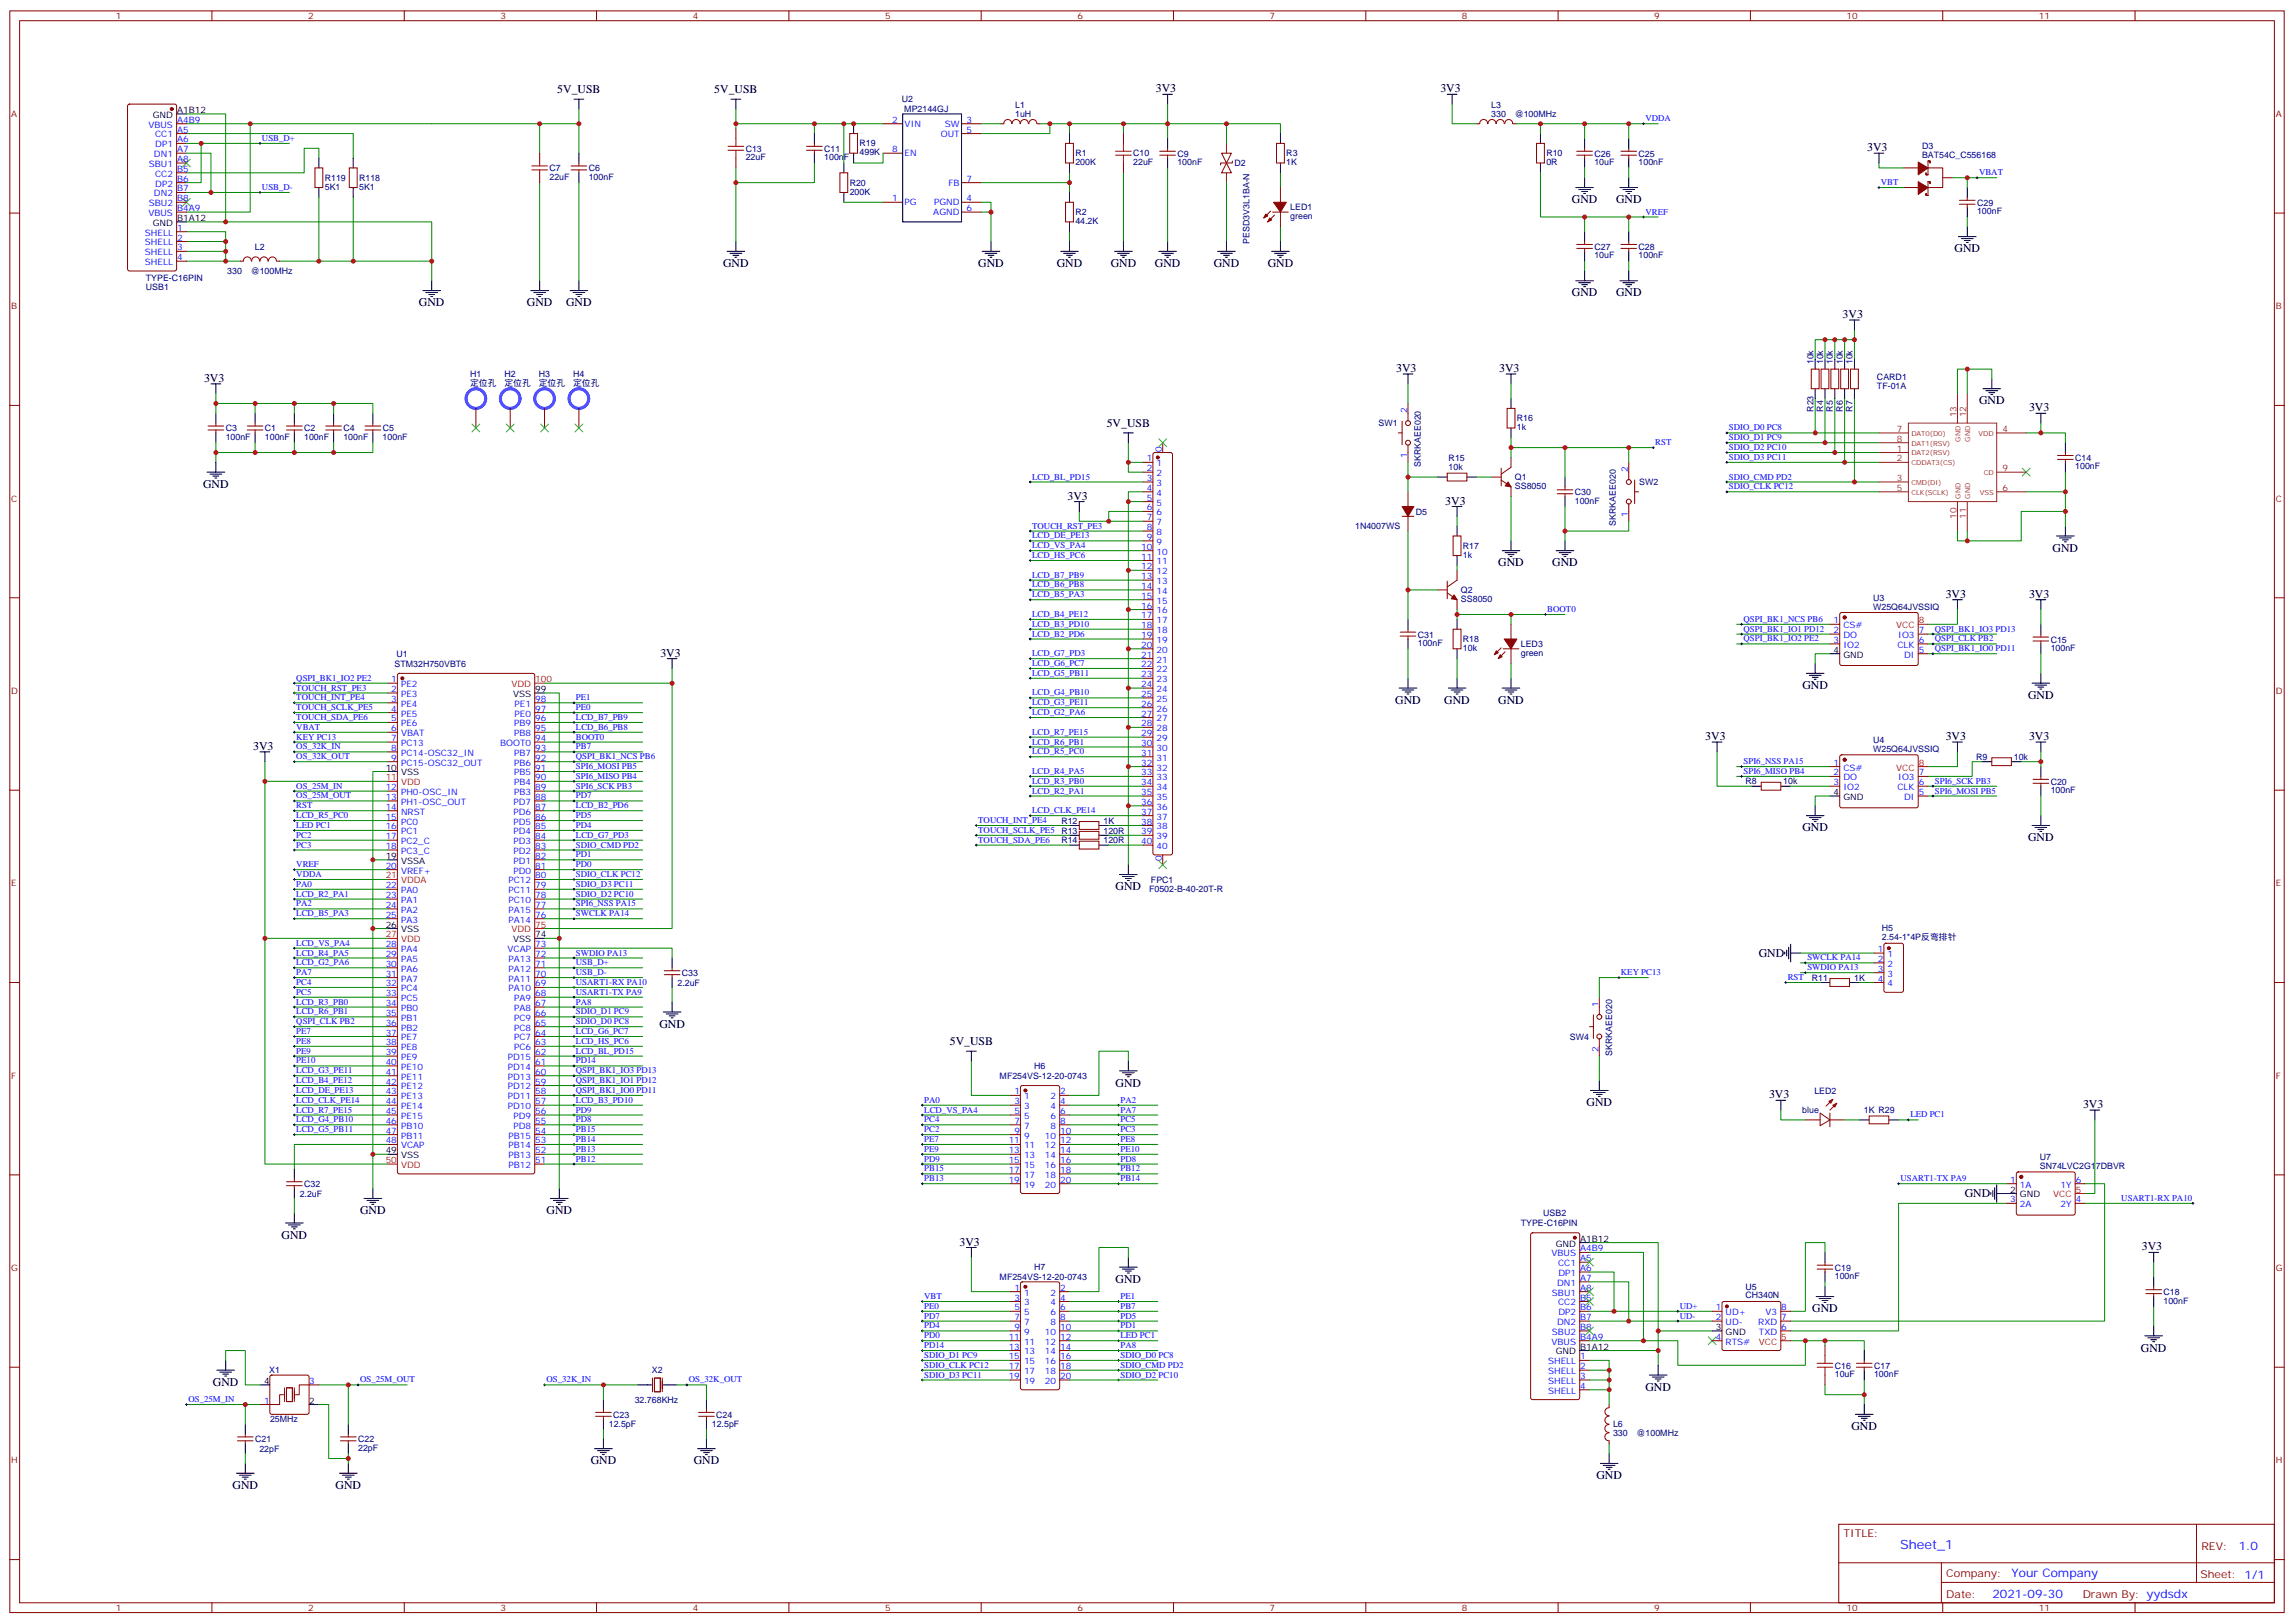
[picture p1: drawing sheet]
<svg xmlns="http://www.w3.org/2000/svg" width="825mm" height="583mm" viewBox="0 0 825 583" stroke-linecap="round" stroke-linejoin="round" font-family="sans-serif">
<defs><g id="words">
<text font-size="4.6" fill="#00f" x="683.2" y="556.9">Sheet_1</text>
<g font-size="4.2">
<text x="200.4" y="33.5">5V_USB</text>
<text x="256.8" y="33.5">5V_USB</text>
<text x="415.6" y="33.2">3V3</text>
<text x="517.9" y="33.2">3V3</text>
<text x="671.3" y="54.4">3V3</text>
<text x="565.1" y="73.1">GND</text>
<text x="581" y="73.1">GND</text>
<text x="260" y="96">GND</text>
<text x="351.7" y="96">GND</text>
<text x="379.9" y="96">GND</text>
<text x="399.3" y="96">GND</text>
<text x="415.2" y="96">GND</text>
<text x="436.4" y="96">GND</text>
<text x="455.8" y="96">GND</text>
<text x="702.7" y="90.7">GND</text>
<text x="565.1" y="106.6">GND</text>
<text x="581" y="106.6">GND</text>
<text x="150.6" y="110.1">GND</text>
<text x="189.4" y="110.1">GND</text>
<text x="203.6" y="110.1">GND</text>
<text x="662.5" y="114.3">3V3</text>
<text x="73.4" y="137.3">3V3</text>
<text x="502" y="133.7">3V3</text>
<text x="539" y="133.7">3V3</text>
<text x="711.6" y="145.4">GND</text>
<text x="729.5" y="147.8">3V3</text>
<text x="397.9" y="153.5">5V_USB</text>
<text x="73" y="175.4">GND</text>
<text x="383.8" y="179.6">3V3</text>
<text x="519.6" y="181.4">3V3</text>
<text x="538.7" y="203.6">GND</text>
<text x="558.1" y="203.6">GND</text>
<text x="738" y="198.3">GND</text>
<text x="699.6" y="214.9">3V3</text>
<text x="729.5" y="214.9">3V3</text>
<text x="237.4" y="236">3V3</text>
<text x="648.1" y="247.7">GND</text>
<text x="729.2" y="251.2">GND</text>
<text x="501.6" y="253">GND</text>
<text x="519.3" y="253">GND</text>
<text x="538.7" y="253">GND</text>
<text x="91" y="269.6">3V3</text>
<text x="613.1" y="266">3V3</text>
<text x="699.6" y="266">3V3</text>
<text x="729.5" y="266">3V3</text>
<text x="648.1" y="298.8">GND</text>
<text x="729.2" y="302.4">GND</text>
<text x="401.1" y="320">GND</text>
<text x="632.4" y="344">GND</text>
<text x="237.1" y="369.4">GND</text>
<text x="341.5" y="375.7">5V_USB</text>
<text x="401.1" y="390.6">GND</text>
<text x="636.1" y="394.8">3V3</text>
<text x="570.4" y="397.6">GND</text>
<text x="748.9" y="398.3">3V3</text>
<text x="706.4" y="430.4">GND</text>
<text x="129.5" y="436.4">GND</text>
<text x="196.5" y="436.4">GND</text>
<text x="101.2" y="445.2">GND</text>
<text x="345" y="447.7">3V3</text>
<text x="770.1" y="449.5">3V3</text>
<text x="401.1" y="461.1">GND</text>
<text x="651.6" y="471.7">GND</text>
<text x="769.8" y="485.8">GND</text>
<text x="76.6" y="498.2">GND</text>
<text x="591.6" y="499.9">GND</text>
<text x="665.7" y="514">GND</text>
<text x="212.4" y="526.4">GND</text>
<text x="249.4" y="526.4">GND</text>
<text x="574" y="531.7">GND</text>
<text x="83.6" y="535.2">GND</text>
<text x="120.6" y="535.2">GND</text>
</g>
<g font-size="4.2" fill="#00f">
<text x="804.9" y="557.2">1.0</text>
<text x="723.3" y="566.7">Your Company</text>
<text x="716.4" y="574.5">2021-09-30</text>
</g>
<g font-size="3.9" fill="#800">
<text x="662.9" y="552.5">TITLE:</text>
<text x="791.5" y="557.2">REV:</text>
<text x="699.8" y="566.7">Company:</text>
<text x="791.1" y="567.3">Sheet: 1/1</text>
<text x="699.8" y="574.4">Date:</text>
<text x="748.8" y="574.4">Drawn By: yydsdx</text>
</g>
<g font-size="3.2" fill="#800">
<text x="41.6" y="6.9">1</text>
<text x="110.8" y="6.9">2</text>
<text x="179.9" y="6.9">3</text>
<text x="249.1" y="6.9">4</text>
<text x="318.2" y="6.9">5</text>
<text x="387.3" y="6.9">6</text>
<text x="456.5" y="6.9">7</text>
<text x="525.6" y="6.9">8</text>
<text x="594.8" y="6.9">9</text>
<text x="663.9" y="6.9">10</text>
<text x="733.1" y="6.9">11</text>
<text x="4.1" y="42">A</text>
<text x="818.3" y="42">A</text>
<text x="4.1" y="111.2">B</text>
<text x="818.3" y="111.2">B</text>
<text x="4.1" y="180.3">C</text>
<text x="818.3" y="180.3">C</text>
<text x="4.1" y="249.4">D</text>
<text x="818.3" y="249.4">D</text>
<text x="4.1" y="318.6">E</text>
<text x="818.3" y="318.6">E</text>
<text x="4.1" y="387.7">F</text>
<text x="818.3" y="387.7">F</text>
<text x="4.1" y="456.9">G</text>
<text x="818.3" y="456.9">G</text>
<text x="4.1" y="526">H</text>
<text x="818.3" y="526">H</text>
<text x="41.6" y="579.1">1</text>
<text x="110.8" y="579.1">2</text>
<text x="179.9" y="579.1">3</text>
<text x="249.1" y="579.1">4</text>
<text x="318.2" y="579.1">5</text>
<text x="387.3" y="579.1">6</text>
<text x="456.5" y="579.1">7</text>
<text x="525.6" y="579.1">8</text>
<text x="594.8" y="579.1">9</text>
<text x="663.9" y="579.1">10</text>
<text x="733.1" y="579.1">11</text>
</g>
<g font-size="3.2">
<text x="63.7" y="40.6">A1B12</text>
<text x="54.9" y="42.4">GND</text>
<text x="54.9" y="81.2">GND</text>
<text x="63.7" y="79.4">B1A12</text>
<text x="659.3" y="234.6">4</text>
<text x="662.8" y="236.4">GND</text>
<text x="184.5" y="250.5">VSS</text>
<text x="192.4" y="248.7">99</text>
<text x="138.7" y="277">10</text>
<text x="144.2" y="278.7">VSS</text>
<text x="659.3" y="285.8">4</text>
<text x="662.8" y="287.5">GND</text>
<text x="138.7" y="308.7">19</text>
<text x="144.2" y="310.5">VSSA</text>
<text x="138.7" y="333.4">26</text>
<text x="144.2" y="335.2">VSS</text>
<text x="184.5" y="338.7">VSS</text>
<text x="192.4" y="336.9">74</text>
<text x="138.7" y="414.5">49</text>
<text x="144.2" y="416.3">VSS</text>
<text x="722.8" y="428.7">2</text>
<text x="726.3" y="430.4">GND</text>
<text x="559.4" y="448.1">GND</text>
<text x="568.1" y="446.3">A1B12</text>
<text x="616.9" y="478">3</text>
<text x="620.4" y="479.8">GND</text>
<text x="568.1" y="485.1">B1A12</text>
<text x="559.4" y="486.9">GND</text>
<text x="95" y="497.5">4</text>
<text x="111.1" y="504.5">2</text>
</g>
<g font-size="3.2" fill="#000080">
<text x="324.2" y="36.8">U2</text>
<text x="325.1" y="40.3">MP2144GJ</text>
<text x="365" y="41.9">1uH</text>
<text x="365" y="38.9">L1</text>
<text x="536.2" y="41.9">330</text>
<text x="536.2" y="38.7">L3</text>
<text x="544.6" y="41.9">@100MHz</text>
<text x="309" y="52.7">R19</text>
<text x="691.1" y="53.7">D3</text>
<text x="268.1" y="57.6">22uF</text>
<text x="268.1" y="54.5">C13</text>
<text x="296.3" y="57.6">100nF</text>
<text x="296.3" y="54.6">C11</text>
<text x="309" y="55.8">499K</text>
<text x="386.6" y="59.4">200K</text>
<text x="386.6" y="56.2">R1</text>
<text x="407.5" y="59.4">22uF</text>
<text x="407.5" y="56.2">C10</text>
<text x="423.3" y="59.4">100nF</text>
<text x="423.3" y="56.3">C9</text>
<text x="443.8" y="59.8">D2</text>
<text x="462.5" y="59.4">1K</text>
<text x="462.5" y="56.2">R3</text>
<text x="556" y="59.4">0R</text>
<text x="556" y="56.2">R10</text>
<text x="573.3" y="59.4">10uF</text>
<text x="573.3" y="56.3">C26</text>
<text x="589.1" y="59.4">100nF</text>
<text x="589.1" y="56.3">C25</text>
<text x="691.1" y="56.8">BAT54C_C556168</text>
<text x="116.8" y="65">R119</text>
<text x="129.1" y="65">R118</text>
<text x="197.6" y="64.6">22uF</text>
<text x="197.6" y="61.6">C7</text>
<text x="211.7" y="64.6">100nF</text>
<text x="211.7" y="61.6">C6</text>
<text x="116.8" y="68.2">5K1</text>
<text x="129.1" y="68.2">5K1</text>
<text x="305.5" y="69.9">200K</text>
<text x="305.5" y="66.8">R20</text>
<text x="386.6" y="77.4">R2</text>
<text x="463.9" y="75.6">LED1</text>
<text x="710.8" y="77">100nF</text>
<text x="710.9" y="74">C29</text>
<text x="386.6" y="80.5">44.2K</text>
<text x="463.9" y="78.8">green</text>
<text x="91.7" y="89.7">L2</text>
<text x="449.2" y="87.6" transform="rotate(-90 449.2 87.6)">PESD3V3L1BA-N</text>
<text x="573.3" y="89.9">C27</text>
<text x="589.1" y="89.9">C28</text>
<text x="573.3" y="92.9">10uF</text>
<text x="589.1" y="92.9">100nF</text>
<text x="52.5" y="100.9">TYPE-C16PIN</text>
<text x="81.7" y="98.5">330</text>
<text x="90.2" y="98.5">@100MHz</text>
<text x="52.5" y="104.1">USB1</text>
<text x="652" y="131" transform="rotate(-90 652 131)">10k</text>
<text x="655.5" y="131" transform="rotate(-90 655.5 131)">10k</text>
<text x="659" y="131" transform="rotate(-90 659 131)">10k</text>
<text x="662.6" y="131" transform="rotate(-90 662.6 131)">10k</text>
<text x="666.1" y="131" transform="rotate(-90 666.1 131)">10k</text>
<text x="169" y="135.6">H1</text>
<text x="181.3" y="135.6">H2</text>
<text x="193.7" y="135.6">H3</text>
<text x="206" y="135.6">H4</text>
<text x="674.9" y="136.6">CARD1</text>
<text x="169" y="138.7">定位孔</text>
<text x="181.3" y="138.7">定位孔</text>
<text x="193.7" y="138.7">定位孔</text>
<text x="206" y="138.7">定位孔</text>
<text x="674.9" y="139.7">TF-01A</text>
<text x="652" y="148" transform="rotate(-90 652 148)">R23</text>
<text x="655.5" y="148" transform="rotate(-90 655.5 148)">R4</text>
<text x="659" y="148" transform="rotate(-90 659 148)">R5</text>
<text x="662.6" y="148" transform="rotate(-90 662.6 148)">R6</text>
<text x="666.1" y="148" transform="rotate(-90 666.1 148)">R7</text>
<text x="81.1" y="155.1">C3</text>
<text x="95.3" y="155.1">C1</text>
<text x="109.4" y="155.1">C2</text>
<text x="123.5" y="155.1">C4</text>
<text x="137.6" y="155.1">C5</text>
<text x="495.6" y="153.2">SW1</text>
<text x="545.4" y="154.6">1k</text>
<text x="545.4" y="151.5">R16</text>
<text x="81.1" y="158.1">100nF</text>
<text x="95.2" y="158.1">100nF</text>
<text x="109.4" y="158.1">100nF</text>
<text x="123.5" y="158.1">100nF</text>
<text x="137.6" y="158.1">100nF</text>
<text x="510.9" y="167.9" transform="rotate(-90 510.9 167.9)">SKRKAEE020</text>
<text x="520.9" y="165.8">R15</text>
<text x="746.1" y="165.7">C14</text>
<text x="520.9" y="169">10k</text>
<text x="544.7" y="172.6">Q1</text>
<text x="746.1" y="168.7">100nF</text>
<text x="544.7" y="175.8">SS8050</text>
<text x="566.2" y="178">C30</text>
<text x="589.4" y="174.4">SW2</text>
<text x="509.1" y="185">D5</text>
<text x="566.2" y="181.1">100nF</text>
<text x="487.2" y="190.3">1N4007WS</text>
<text x="580.9" y="189.1" transform="rotate(-90 580.9 189.1)">SKRKAEE020</text>
<text x="526" y="197.3">R17</text>
<text x="526" y="200.5">1k</text>
<text x="525.3" y="213.2">Q2</text>
<text x="525.3" y="216.4">SS8050</text>
<text x="673.5" y="219.1">W25Q64JVSSIQ</text>
<text x="673.5" y="216.1">U3</text>
<text x="509.8" y="232.2">100nF</text>
<text x="509.8" y="229.2">C31</text>
<text x="526" y="230.8">R18</text>
<text x="546.8" y="232.6">LED3</text>
<text x="737.3" y="234">100nF</text>
<text x="737.3" y="231">C15</text>
<text x="141.9" y="239.7">STM32H750VBT6</text>
<text x="142.5" y="236.1">U1</text>
<text x="526" y="234">10k</text>
<text x="546.8" y="235.8">green</text>
<text x="673.5" y="267.2">U4</text>
<text x="673.5" y="270.3">W25Q64JVSSIQ</text>
<text x="710.5" y="273.2">R9</text>
<text x="724.1" y="273.2">10k</text>
<text x="627.6" y="282">R8</text>
<text x="641.2" y="282">10k</text>
<text x="737.3" y="285.2">100nF</text>
<text x="737.3" y="282.1">C20</text>
<text x="381.6" y="296.1">R12</text>
<text x="381.6" y="299.6">R13</text>
<text x="396.7" y="299.6">120R</text>
<text x="396.8" y="296.1">1K</text>
<text x="381.6" y="303.2">R14</text>
<text x="396.7" y="303.1">120R</text>
<text x="413.8" y="317.3">FPC1</text>
<text x="413.1" y="320.8">F0502-B-40-20T-R</text>
<text x="676.6" y="334.7">H5</text>
<text x="676.6" y="337.8">2.54-1*4P反弯排针</text>
<text x="245.2" y="350.9">C33</text>
<text x="651.5" y="352.5">R11</text>
<text x="666.6" y="352.5">1K</text>
<text x="243.6" y="354.3">2.2uF</text>
<text x="564.4" y="373.9">SW4</text>
<text x="579.7" y="379.5" transform="rotate(-90 579.7 379.5)">SKRKAEE020</text>
<text x="359.4" y="387.8">MF254VS-12-20-0743</text>
<text x="371.8" y="384.3">H6</text>
<text x="652.3" y="393.1">LED2</text>
<text x="648" y="400.2">blue</text>
<text x="670.2" y="400.2">1K R29</text>
<text x="733.4" y="417">U7</text>
<text x="733.4" y="420.2">SN74LVC2G17DBVR</text>
<text x="107.8" y="430.2">2.2uF</text>
<text x="109.4" y="426.8">C32</text>
<text x="554.9" y="437.2">USB2</text>
<text x="546.8" y="440.7">TYPE-C16PIN</text>
<text x="359.4" y="460.1">MF254VS-12-20-0743</text>
<text x="371.8" y="456.4">H7</text>
<text x="659.7" y="459.8">100nF</text>
<text x="659.7" y="456.7">C19</text>
<text x="627.6" y="466.6">CH340N</text>
<text x="627.6" y="463.7">U5</text>
<text x="777.9" y="465.6">C18</text>
<text x="777.9" y="468.6">100nF</text>
<text x="659.7" y="492">C16</text>
<text x="96.8" y="493.7">X1</text>
<text x="234.4" y="493.7">X2</text>
<text x="659.7" y="495">10uF</text>
<text x="673.8" y="495.1">100nF</text>
<text x="673.8" y="492">C17</text>
<text x="220.5" y="509.7">C23</text>
<text x="228.2" y="504.3">32.768KHz</text>
<text x="257.5" y="509.7">C24</text>
<text x="97.1" y="511.3">25MHz</text>
<text x="218.9" y="513.1">12.5pF</text>
<text x="255.9" y="513.1">12.5pF</text>
<text x="580" y="513">L6</text>
<text x="91.7" y="518.5">C21</text>
<text x="93.3" y="521.9">22pF</text>
<text x="128.8" y="521.5">22pF</text>
<text x="128.8" y="518.5">C22</text>
<text x="580" y="516.2">330</text>
<text x="588.4" y="516.2">@100MHz</text>
</g>
<g font-size="3.2" fill="#00f">
<text x="53.4" y="45.9">VBUS</text>
<text x="63.7" y="44.1">A4B9</text>
<text x="63.7" y="47.7">A5</text>
<text x="320.8" y="44.1">2</text>
<text x="325.3" y="45.5">VIN</text>
<text x="339.7" y="45.5">SW</text>
<text x="347.5" y="44.1">3</text>
<text x="347.5" y="47.7">5</text>
<text x="591.6" y="43.6">VDDA</text>
<text x="55.7" y="49.4">CC1</text>
<text x="55.8" y="53">DP1</text>
<text x="63.7" y="51.2">A6</text>
<text x="94.2" y="50.7">USB_D+</text>
<text x="338.2" y="49.1">OUT</text>
<text x="55.4" y="56.5">DN1</text>
<text x="63.7" y="54.7">A7</text>
<text x="63.7" y="58.2">A8</text>
<text x="320.8" y="54.7">8</text>
<text x="325.3" y="56.1">EN</text>
<text x="53.5" y="60">SBU1</text>
<text x="55.7" y="63.5">CC2</text>
<text x="63.7" y="61.8">B5</text>
<text x="63.7" y="65.3">B6</text>
<text x="347.5" y="65.3">7</text>
<text x="711.6" y="63">VBAT</text>
<text x="55.4" y="70.6">DN2</text>
<text x="55.8" y="67.1">DP2</text>
<text x="63.7" y="68.8">B7</text>
<text x="94.2" y="68.3">USB_D-</text>
<text x="341" y="66.7">FB</text>
<text x="676.3" y="66.5">VBT</text>
<text x="53.4" y="77.6">VBUS</text>
<text x="53.5" y="74.1">SBU2</text>
<text x="63.7" y="72.4">B8</text>
<text x="63.7" y="75.9">B4A9</text>
<text x="320.8" y="72.4">1</text>
<text x="325.3" y="73.8">PG</text>
<text x="335.6" y="77.3">AGND</text>
<text x="335.8" y="73.8">PGND</text>
<text x="347.5" y="72.4">4</text>
<text x="347.5" y="75.9">6</text>
<text x="591.6" y="77.1">VREF</text>
<text x="63.7" y="82.9">1</text>
<text x="52.1" y="84.7">SHELL</text>
<text x="52.1" y="88.2">SHELL</text>
<text x="63.7" y="86.5">2</text>
<text x="63.7" y="90">3</text>
<text x="52.1" y="91.8">SHELL</text>
<text x="52.1" y="95.3">SHELL</text>
<text x="63.7" y="93.5">4</text>
<text x="505.9" y="148.6" transform="rotate(-90 505.9 148.6)">2</text>
<text x="621.6" y="154.7">SDIO_D0 PC8</text>
<text x="595.1" y="160">RST</text>
<text x="621.6" y="158.3">SDIO_D1 PC9</text>
<text x="621.6" y="161.8">SDIO_D2 PC10</text>
<text x="412.3" y="165.8">1</text>
<text x="415.8" y="167.6">1</text>
<text x="417.7" y="162.5" transform="rotate(-90 417.7 162.5)">0</text>
<text x="505.9" y="164.7" transform="rotate(-90 505.9 164.7)">1</text>
<text x="621.6" y="165.3">SDIO_D3 PC11</text>
<text x="371.1" y="172.4">LCD_BL_PD15</text>
<text x="412.3" y="172.9">3</text>
<text x="412.3" y="169.4">2</text>
<text x="415.8" y="171.1">2</text>
<text x="585.3" y="169.7" transform="rotate(-90 585.3 169.7)">2</text>
<text x="621.6" y="172.4">SDIO_CMD PD2</text>
<text x="412.3" y="180">5</text>
<text x="412.3" y="176.4">4</text>
<text x="415.8" y="178.2">4</text>
<text x="415.8" y="174.7">3</text>
<text x="621.6" y="175.9">SDIO_CLK PC12</text>
<text x="412.3" y="183.5">6</text>
<text x="415.8" y="185.2">6</text>
<text x="415.8" y="181.7">5</text>
<text x="585.3" y="185.8" transform="rotate(-90 585.3 185.8)">1</text>
<text x="371.1" y="190">TOUCH_RST_PE3</text>
<text x="412.3" y="190.5">8</text>
<text x="412.3" y="187">7</text>
<text x="415.8" y="188.8">7</text>
<text x="371.1" y="193.5">LCD_DE_PE13</text>
<text x="371.1" y="197.1">LCD_VS_PA4</text>
<text x="410.3" y="197.6">10</text>
<text x="412.3" y="194.1">9</text>
<text x="415.8" y="195.8">9</text>
<text x="415.8" y="192.3">8</text>
<text x="371.1" y="200.6">LCD_HS_PC6</text>
<text x="410.3" y="201.1">11</text>
<text x="415.8" y="202.9">11</text>
<text x="415.8" y="199.4">10</text>
<text x="371.1" y="207.6">LCD_B7_PB9</text>
<text x="410.3" y="208.2">13</text>
<text x="410.3" y="204.6">12</text>
<text x="415.8" y="209.9">13</text>
<text x="415.8" y="206.4">12</text>
<text x="371.1" y="211.2">LCD_B6_PB8</text>
<text x="371.1" y="214.7">LCD_B5_PA3</text>
<text x="410.3" y="215.2">15</text>
<text x="410.3" y="211.7">14</text>
<text x="415.8" y="213.5">14</text>
<text x="371.1" y="221.8">LCD_B4_PE12</text>
<text x="410.3" y="218.8">16</text>
<text x="415.8" y="220.5">16</text>
<text x="415.8" y="217">15</text>
<text x="556.3" y="220">BOOT0</text>
<text x="371.1" y="225.3">LCD_B3_PD10</text>
<text x="410.3" y="225.8">18</text>
<text x="410.3" y="222.3">17</text>
<text x="415.8" y="227.6">18</text>
<text x="415.8" y="224">17</text>
<text x="626.9" y="223.5">QSPI_BK1_NCS PB6</text>
<text x="626.9" y="227">QSPI_BK1_IO1 PD12</text>
<text x="659.3" y="224">1</text>
<text x="659.3" y="227.6">2</text>
<text x="662.8" y="225.8">CS#</text>
<text x="689.9" y="227.6">7</text>
<text x="695.7" y="227">QSPI_BK1_IO3 PD13</text>
<text x="371.1" y="228.8">LCD_B2_PD6</text>
<text x="410.3" y="232.9">20</text>
<text x="410.3" y="229.3">19</text>
<text x="415.8" y="231.1">19</text>
<text x="626.9" y="230.6">QSPI_BK1_IO2 PE2</text>
<text x="659.3" y="231.1">3</text>
<text x="662.8" y="229.3">DO</text>
<text x="662.8" y="232.9">IO2</text>
<text x="682.2" y="232.9">CLK</text>
<text x="682.5" y="229.3">IO3</text>
<text x="689.9" y="231.1">6</text>
<text x="695.7" y="230.6">QSPI_CLK PB2</text>
<text x="371.1" y="235.9">LCD_G7_PD3</text>
<text x="371.1" y="239.4">LCD_G6_PC7</text>
<text x="410.3" y="239.9">22</text>
<text x="410.3" y="236.4">21</text>
<text x="415.8" y="238.2">21</text>
<text x="415.8" y="234.6">20</text>
<text x="684.6" y="236.4">DI</text>
<text x="689.9" y="234.6">5</text>
<text x="695.7" y="234.1">QSPI_BK1_IO0 PD11</text>
<text x="106.5" y="244.7">QSPI_BK1_IO2 PE2</text>
<text x="140.7" y="245.2">1</text>
<text x="371.1" y="242.9">LCD_G5_PB11</text>
<text x="410.3" y="243.5">23</text>
<text x="415.8" y="245.2">23</text>
<text x="415.8" y="241.7">22</text>
<text x="106.5" y="248.2">TOUCH_RST_PE3</text>
<text x="106.5" y="251.7">TOUCH_INT_PE4</text>
<text x="140.7" y="248.7">2</text>
<text x="144.2" y="247">PE2</text>
<text x="144.2" y="250.5">PE3</text>
<text x="207.1" y="251.7">PE1</text>
<text x="371.1" y="250">LCD_G4_PB10</text>
<text x="410.3" y="250.5">25</text>
<text x="410.3" y="247">24</text>
<text x="415.8" y="248.7">24</text>
<text x="106.5" y="255.3">TOUCH_SCLK_PE5</text>
<text x="140.7" y="252.3">3</text>
<text x="140.7" y="255.8">4</text>
<text x="144.2" y="254">PE4</text>
<text x="144.2" y="257.6">PE5</text>
<text x="185" y="257.6">PE0</text>
<text x="185" y="254">PE1</text>
<text x="192.4" y="255.8">97</text>
<text x="192.4" y="252.3">98</text>
<text x="207.1" y="255.3">PE0</text>
<text x="371.1" y="253.5">LCD_G3_PE11</text>
<text x="371.1" y="257">LCD_G2_PA6</text>
<text x="410.3" y="257.6">27</text>
<text x="410.3" y="254">26</text>
<text x="415.8" y="255.8">26</text>
<text x="415.8" y="252.3">25</text>
<text x="106.5" y="258.8">TOUCH_SDA_PE6</text>
<text x="106.5" y="262.3">VBAT</text>
<text x="140.7" y="259.3">5</text>
<text x="140.7" y="262.9">6</text>
<text x="144.2" y="261.1">PE6</text>
<text x="184.9" y="261.1">PB9</text>
<text x="192.4" y="262.9">95</text>
<text x="192.4" y="259.3">96</text>
<text x="207.1" y="262.3">LCD_B6_PB8</text>
<text x="207.1" y="258.8">LCD_B7_PB9</text>
<text x="410.3" y="261.1">28</text>
<text x="415.8" y="262.9">28</text>
<text x="415.8" y="259.3">27</text>
<text x="106.5" y="265.9">KEY PC13</text>
<text x="106.5" y="269.4">OS_32K_IN</text>
<text x="140.7" y="266.4">7</text>
<text x="140.7" y="269.9">8</text>
<text x="144.2" y="264.6">VBAT</text>
<text x="144.2" y="268.1">PC13</text>
<text x="179.8" y="268.1">BOOT0</text>
<text x="184.9" y="264.6">PB8</text>
<text x="192.4" y="269.9">93</text>
<text x="192.4" y="266.4">94</text>
<text x="207.1" y="269.4">PB7</text>
<text x="207.1" y="265.9">BOOT0</text>
<text x="371.1" y="264.1">LCD_R7_PE15</text>
<text x="371.1" y="267.6">LCD_R6_PB1</text>
<text x="410.3" y="268.1">30</text>
<text x="410.3" y="264.6">29</text>
<text x="415.8" y="269.9">30</text>
<text x="415.8" y="266.4">29</text>
<text x="106.5" y="272.9">OS_32K_OUT</text>
<text x="140.7" y="273.4">9</text>
<text x="144.2" y="271.7">PC14-OSC32_IN</text>
<text x="144.2" y="275.2">PC15-OSC32_OUT</text>
<text x="184.9" y="275.2">PB6</text>
<text x="184.9" y="271.7">PB7</text>
<text x="192.4" y="273.4">92</text>
<text x="207.1" y="272.9">QSPI_BK1_NCS PB6</text>
<text x="371.1" y="271.1">LCD_R5_PC0</text>
<text x="410.3" y="275.2">32</text>
<text x="410.3" y="271.7">31</text>
<text x="415.8" y="273.4">31</text>
<text x="626.9" y="274.7">SPI6_NSS PA15</text>
<text x="659.3" y="275.2">1</text>
<text x="184.9" y="278.7">PB5</text>
<text x="192.4" y="280.5">90</text>
<text x="192.4" y="277">91</text>
<text x="207.1" y="280">SPI6_MISO PB4</text>
<text x="207.1" y="276.4">SPI6_MOSI PB5</text>
<text x="371.1" y="278.2">LCD_R4_PA5</text>
<text x="371.1" y="281.7">LCD_R3_PB0</text>
<text x="410.3" y="278.7">33</text>
<text x="415.8" y="280.5">33</text>
<text x="415.8" y="277">32</text>
<text x="626.9" y="278.2">SPI6_MISO PB4</text>
<text x="659.3" y="278.7">2</text>
<text x="662.8" y="277">CS#</text>
<text x="662.8" y="280.5">DO</text>
<text x="682.5" y="280.5">IO3</text>
<text x="689.9" y="278.7">7</text>
<text x="695.7" y="281.7">SPI6_SCK PB3</text>
<text x="106.5" y="283.5">OS_25M_IN</text>
<text x="106.5" y="287">OS_25M_OUT</text>
<text x="138.7" y="284">12</text>
<text x="138.7" y="287.5">13</text>
<text x="144.2" y="285.8">PH0-OSC_IN</text>
<text x="184.9" y="285.8">PB3</text>
<text x="184.9" y="282.3">PB4</text>
<text x="192.4" y="287.5">88</text>
<text x="192.4" y="284">89</text>
<text x="207.1" y="287">PD7</text>
<text x="207.1" y="283.5">SPI6_SCK PB3</text>
<text x="371.1" y="285.3">LCD_R2_PA1</text>
<text x="410.3" y="285.8">35</text>
<text x="410.3" y="282.3">34</text>
<text x="415.8" y="287.5">35</text>
<text x="415.8" y="284">34</text>
<text x="659.3" y="282.3">3</text>
<text x="662.8" y="284">IO2</text>
<text x="682.2" y="284">CLK</text>
<text x="684.6" y="287.5">DI</text>
<text x="689.9" y="285.8">5</text>
<text x="689.9" y="282.3">6</text>
<text x="695.7" y="285.3">SPI6_MOSI PB5</text>
<text x="106.5" y="290.5">RST</text>
<text x="138.7" y="291.1">14</text>
<text x="144.2" y="289.3">PH1-OSC_OUT</text>
<text x="144.2" y="292.8">NRST</text>
<text x="184.6" y="292.8">PD6</text>
<text x="184.6" y="289.3">PD7</text>
<text x="192.4" y="291.1">87</text>
<text x="207.1" y="290.5">LCD_B2_PD6</text>
<text x="371.1" y="292.3">LCD_CLK_PE14</text>
<text x="410.3" y="292.8">37</text>
<text x="410.3" y="289.3">36</text>
<text x="415.8" y="291.1">36</text>
<text x="106.5" y="294.1">LCD_R5_PC0</text>
<text x="106.5" y="297.6">LED PC1</text>
<text x="138.7" y="294.6">15</text>
<text x="138.7" y="298.1">16</text>
<text x="144.2" y="296.4">PC0</text>
<text x="144.2" y="299.9">PC1</text>
<text x="184.6" y="299.9">PD4</text>
<text x="184.6" y="296.4">PD5</text>
<text x="192.4" y="298.1">85</text>
<text x="192.4" y="294.6">86</text>
<text x="207.1" y="297.6">PD4</text>
<text x="207.1" y="294.1">PD5</text>
<text x="351.7" y="295.8">TOUCH_INT_PE4</text>
<text x="351.7" y="299.4">TOUCH_SCLK_PE5</text>
<text x="410.3" y="299.9">39</text>
<text x="410.3" y="296.4">38</text>
<text x="415.8" y="298.1">38</text>
<text x="415.8" y="294.6">37</text>
<text x="106.5" y="301.1">PC2</text>
<text x="106.5" y="304.7">PC3</text>
<text x="138.7" y="301.7">17</text>
<text x="138.7" y="305.2">18</text>
<text x="144.2" y="303.4">PC2_C</text>
<text x="184.6" y="303.4">PD3</text>
<text x="192.4" y="305.2">83</text>
<text x="192.4" y="301.7">84</text>
<text x="207.1" y="304.7">SDIO_CMD PD2</text>
<text x="207.1" y="301.1">LCD_G7_PD3</text>
<text x="351.7" y="302.9">TOUCH_SDA_PE6</text>
<text x="410.3" y="303.4">40</text>
<text x="415.8" y="305.2">40</text>
<text x="415.8" y="301.7">39</text>
<text x="106.5" y="311.7">VREF</text>
<text x="144.2" y="307">PC3_C</text>
<text x="184.6" y="310.5">PD1</text>
<text x="184.6" y="307">PD2</text>
<text x="192.4" y="308.7">82</text>
<text x="207.1" y="311.7">PD0</text>
<text x="207.1" y="308.2">PD1</text>
<text x="417.7" y="309.5" transform="rotate(-90 417.7 309.5)">0</text>
<text x="106.5" y="315.2">VDDA</text>
<text x="138.7" y="312.2">20</text>
<text x="144.2" y="314">VREF+</text>
<text x="182.8" y="317.5">PC12</text>
<text x="184.6" y="314">PD0</text>
<text x="192.4" y="315.8">80</text>
<text x="192.4" y="312.2">81</text>
<text x="207.1" y="315.2">SDIO_CLK PC12</text>
<text x="106.5" y="318.8">PA0</text>
<text x="106.5" y="322.3">LCD_R2_PA1</text>
<text x="138.7" y="319.3">22</text>
<text x="138.7" y="322.8">23</text>
<text x="144.2" y="321.1">PA0</text>
<text x="182.8" y="321.1">PC11</text>
<text x="192.4" y="322.8">78</text>
<text x="192.4" y="319.3">79</text>
<text x="207.1" y="322.3">SDIO_D2 PC10</text>
<text x="207.1" y="318.8">SDIO_D3 PC11</text>
<text x="106.5" y="325.8">PA2</text>
<text x="106.5" y="329.4">LCD_B5_PA3</text>
<text x="138.7" y="326.4">24</text>
<text x="138.7" y="329.9">25</text>
<text x="144.2" y="324.6">PA1</text>
<text x="144.2" y="328.1">PA2</text>
<text x="182.8" y="324.6">PC10</text>
<text x="182.8" y="328.1">PA15</text>
<text x="192.4" y="329.9">76</text>
<text x="192.4" y="326.4">77</text>
<text x="207.1" y="329.4">SWCLK PA14</text>
<text x="207.1" y="325.8">SPI6_NSS PA15</text>
<text x="144.2" y="331.6">PA3</text>
<text x="182.8" y="331.6">PA14</text>
<text x="106.5" y="339.9">LCD_VS_PA4</text>
<text x="138.7" y="340.5">28</text>
<text x="192.4" y="340.5">73</text>
<text x="106.5" y="343.5">LCD_R4_PA5</text>
<text x="106.5" y="347">LCD_G2_PA6</text>
<text x="138.7" y="344">29</text>
<text x="138.7" y="347.5">30</text>
<text x="144.2" y="342.2">PA4</text>
<text x="144.2" y="345.8">PA5</text>
<text x="182.5" y="342.2">VCAP</text>
<text x="182.8" y="345.8">PA13</text>
<text x="192.4" y="347.5">71</text>
<text x="192.4" y="344">72</text>
<text x="207.1" y="343.5">SWDIO PA13</text>
<text x="207.1" y="347">USB_D+</text>
<text x="649.8" y="345.2">SWCLK PA14</text>
<text x="675.1" y="342.2">1</text>
<text x="675.1" y="345.8">2</text>
<text x="678.6" y="344">1</text>
<text x="678.6" y="347.5">2</text>
<text x="106.5" y="350.5">PA7</text>
<text x="138.7" y="351">31</text>
<text x="144.2" y="349.3">PA6</text>
<text x="144.2" y="352.8">PA7</text>
<text x="182.8" y="352.8">PA11</text>
<text x="182.8" y="349.3">PA12</text>
<text x="192.4" y="351">70</text>
<text x="207.1" y="350.5">USB_D-</text>
<text x="582.8" y="350.5">KEY PC13</text>
<text x="642.8" y="352.3">RST</text>
<text x="649.8" y="348.8">SWDIO PA13</text>
<text x="675.1" y="349.3">3</text>
<text x="675.1" y="352.8">4</text>
<text x="678.6" y="351">3</text>
<text x="106.5" y="354">PC4</text>
<text x="106.5" y="357.6">PC5</text>
<text x="138.7" y="354.6">32</text>
<text x="138.7" y="358.1">33</text>
<text x="144.2" y="356.3">PC4</text>
<text x="144.2" y="359.9">PC5</text>
<text x="182.8" y="356.3">PA10</text>
<text x="184.9" y="359.9">PA9</text>
<text x="192.4" y="358.1">68</text>
<text x="192.4" y="354.6">69</text>
<text x="207.1" y="357.6">USART1-TX PA9</text>
<text x="207.1" y="354">USART1-RX PA10</text>
<text x="678.6" y="354.6">4</text>
<text x="106.5" y="361.1">LCD_R3_PB0</text>
<text x="106.5" y="364.6">LCD_R6_PB1</text>
<text x="138.7" y="361.6">34</text>
<text x="138.7" y="365.2">35</text>
<text x="144.2" y="363.4">PB0</text>
<text x="184.9" y="363.4">PA8</text>
<text x="192.4" y="365.2">66</text>
<text x="192.4" y="361.6">67</text>
<text x="207.1" y="361.1">PA8</text>
<text x="207.1" y="364.6">SDIO_D1 PC9</text>
<text x="574.7" y="362" transform="rotate(-90 574.7 362)">1</text>
<text x="106.5" y="368.2">QSPI_CLK PB2</text>
<text x="106.5" y="371.7">PE7</text>
<text x="138.7" y="368.7">36</text>
<text x="144.2" y="366.9">PB1</text>
<text x="144.2" y="370.5">PB2</text>
<text x="184.8" y="370.5">PC8</text>
<text x="184.8" y="366.9">PC9</text>
<text x="192.4" y="368.7">65</text>
<text x="207.1" y="368.2">SDIO_D0 PC8</text>
<text x="207.1" y="371.7">LCD_G6_PC7</text>
<text x="106.5" y="375.2">PE8</text>
<text x="138.7" y="372.2">37</text>
<text x="138.7" y="375.7">38</text>
<text x="144.2" y="374">PE7</text>
<text x="144.2" y="377.5">PE8</text>
<text x="184.8" y="377.5">PC6</text>
<text x="184.8" y="374">PC7</text>
<text x="192.4" y="375.7">63</text>
<text x="192.4" y="372.2">64</text>
<text x="207.1" y="375.2">LCD_HS_PC6</text>
<text x="106.5" y="378.7">PE9</text>
<text x="106.5" y="382.3">PE10</text>
<text x="138.7" y="379.3">39</text>
<text x="138.7" y="382.8">40</text>
<text x="144.2" y="381">PE9</text>
<text x="182.6" y="381">PD15</text>
<text x="192.4" y="382.8">61</text>
<text x="192.4" y="379.3">62</text>
<text x="207.1" y="378.7">LCD_BL_PD15</text>
<text x="207.1" y="382.3">PD14</text>
<text x="574.7" y="378.1" transform="rotate(-90 574.7 378.1)">2</text>
<text x="106.5" y="385.8">LCD_G3_PE11</text>
<text x="106.5" y="389.3">LCD_B4_PE12</text>
<text x="138.7" y="386.3">41</text>
<text x="138.7" y="389.9">42</text>
<text x="144.2" y="384.6">PE10</text>
<text x="144.2" y="388.1">PE11</text>
<text x="182.6" y="388.1">PD13</text>
<text x="182.6" y="384.6">PD14</text>
<text x="192.4" y="389.9">59</text>
<text x="192.4" y="386.3">60</text>
<text x="207.1" y="385.8">QSPI_BK1_IO3 PD13</text>
<text x="207.1" y="389.3">QSPI_BK1_IO1 PD12</text>
<text x="106.5" y="392.9">LCD_DE_PE13</text>
<text x="138.7" y="393.4">43</text>
<text x="144.2" y="391.6">PE12</text>
<text x="144.2" y="395.1">PE13</text>
<text x="182.6" y="395.1">PD11</text>
<text x="182.6" y="391.6">PD12</text>
<text x="192.4" y="393.4">58</text>
<text x="207.1" y="392.9">QSPI_BK1_IO0 PD11</text>
<text x="364.7" y="393.4">1</text>
<text x="368.2" y="395.1">1</text>
<text x="377.7" y="395.1">2</text>
<text x="381.2" y="393.4">2</text>
<text x="106.5" y="396.4">LCD_CLK_PE14</text>
<text x="106.5" y="399.9">LCD_R7_PE15</text>
<text x="138.7" y="396.9">44</text>
<text x="138.7" y="400.4">45</text>
<text x="144.2" y="398.7">PE14</text>
<text x="182.6" y="398.7">PD10</text>
<text x="192.4" y="400.4">56</text>
<text x="192.4" y="396.9">57</text>
<text x="207.1" y="399.9">PD9</text>
<text x="207.1" y="396.4">LCD_B3_PD10</text>
<text x="332.3" y="396.4">PA0</text>
<text x="332.3" y="399.9">LCD_VS_PA4</text>
<text x="364.7" y="396.9">3</text>
<text x="364.7" y="400.4">5</text>
<text x="368.2" y="398.7">3</text>
<text x="377.7" y="398.7">4</text>
<text x="381.2" y="400.4">6</text>
<text x="381.2" y="396.9">4</text>
<text x="402.9" y="396.4">PA2</text>
<text x="402.9" y="399.9">PA7</text>
<text x="686.9" y="401.7">LED PC1</text>
<text x="106.5" y="403.4">LCD_G4_PB10</text>
<text x="106.5" y="407">LCD_G5_PB11</text>
<text x="138.7" y="404">46</text>
<text x="138.7" y="407.5">47</text>
<text x="144.2" y="402.2">PE15</text>
<text x="144.2" y="405.7">PB10</text>
<text x="184.6" y="405.7">PD8</text>
<text x="184.6" y="402.2">PD9</text>
<text x="192.4" y="407.5">54</text>
<text x="192.4" y="404">55</text>
<text x="207.1" y="407">PB15</text>
<text x="207.1" y="403.4">PD8</text>
<text x="332.3" y="403.4">PC4</text>
<text x="332.3" y="407">PC2</text>
<text x="364.7" y="404">7</text>
<text x="364.7" y="407.5">9</text>
<text x="368.2" y="402.2">5</text>
<text x="368.2" y="405.7">7</text>
<text x="377.7" y="405.7">8</text>
<text x="377.7" y="402.2">6</text>
<text x="381.2" y="407.5">10</text>
<text x="381.2" y="404">8</text>
<text x="402.9" y="403.4">PC5</text>
<text x="402.9" y="407">PC3</text>
<text x="138.7" y="411">48</text>
<text x="144.2" y="409.3">PB11</text>
<text x="144.2" y="412.8">VCAP</text>
<text x="182.8" y="412.8">PB14</text>
<text x="182.8" y="409.3">PB15</text>
<text x="192.4" y="411">53</text>
<text x="207.1" y="410.5">PB14</text>
<text x="332.3" y="410.5">PE7</text>
<text x="362.7" y="411">11</text>
<text x="368.2" y="409.3">9</text>
<text x="368.2" y="412.8">11</text>
<text x="375.7" y="412.8">12</text>
<text x="375.7" y="409.3">10</text>
<text x="381.2" y="411">12</text>
<text x="402.9" y="410.5">PE8</text>
<text x="182.8" y="419.8">PB12</text>
<text x="182.8" y="416.3">PB13</text>
<text x="192.4" y="418.1">51</text>
<text x="192.4" y="414.5">52</text>
<text x="207.1" y="417.5">PB12</text>
<text x="207.1" y="414">PB13</text>
<text x="332.3" y="414">PE9</text>
<text x="332.3" y="417.5">PD9</text>
<text x="362.7" y="414.5">13</text>
<text x="362.7" y="418.1">15</text>
<text x="368.2" y="416.3">13</text>
<text x="368.2" y="419.8">15</text>
<text x="375.7" y="419.8">16</text>
<text x="375.7" y="416.3">14</text>
<text x="381.2" y="418.1">16</text>
<text x="381.2" y="414.5">14</text>
<text x="402.9" y="414">PE10</text>
<text x="402.9" y="417.5">PD8</text>
<text x="332.3" y="421.1">PB15</text>
<text x="332.3" y="424.6">PB13</text>
<text x="362.7" y="421.6">17</text>
<text x="362.7" y="425.1">19</text>
<text x="368.2" y="423.4">17</text>
<text x="375.7" y="423.4">18</text>
<text x="381.2" y="425.1">20</text>
<text x="381.2" y="421.6">18</text>
<text x="402.9" y="421.1">PB12</text>
<text x="402.9" y="424.6">PB14</text>
<text x="683.3" y="424.6">USART1-TX PA9</text>
<text x="722.8" y="425.1">1</text>
<text x="746.3" y="425.1">6</text>
<text x="368.2" y="426.9">19</text>
<text x="375.7" y="426.9">20</text>
<text x="726.3" y="426.9">1A</text>
<text x="740.9" y="426.9">1Y</text>
<text x="762.7" y="431.7">USART1-RX PA10</text>
<text x="722.8" y="432.2">3</text>
<text x="726.3" y="434">2A</text>
<text x="740.9" y="434">2Y</text>
<text x="746.3" y="432.2">4</text>
<text x="568.1" y="449.8">A4B9</text>
<text x="557.8" y="451.6">VBUS</text>
<text x="560.2" y="455.1">CC1</text>
<text x="568.1" y="453.4">A5</text>
<text x="560.3" y="458.6">DP1</text>
<text x="568.1" y="456.9">A6</text>
<text x="568.1" y="460.4">A7</text>
<text x="332.3" y="466.9">VBT</text>
<text x="364.7" y="463.9">1</text>
<text x="364.7" y="467.5">3</text>
<text x="368.2" y="465.7">1</text>
<text x="377.7" y="465.7">2</text>
<text x="381.2" y="467.5">4</text>
<text x="381.2" y="463.9">2</text>
<text x="402.9" y="466.9">PE1</text>
<text x="558" y="465.7">SBU1</text>
<text x="559.8" y="462.2">DN1</text>
<text x="568.1" y="463.9">A8</text>
<text x="568.1" y="467.5">B5</text>
<text x="332.3" y="474">PD7</text>
<text x="332.3" y="470.5">PE0</text>
<text x="364.7" y="471">5</text>
<text x="368.2" y="469.2">3</text>
<text x="368.2" y="472.8">5</text>
<text x="377.7" y="472.8">6</text>
<text x="377.7" y="469.2">4</text>
<text x="381.2" y="471">6</text>
<text x="402.9" y="474">PD5</text>
<text x="402.9" y="470.5">PB7</text>
<text x="560.2" y="469.2">CC2</text>
<text x="560.3" y="472.8">DP2</text>
<text x="568.1" y="471">B6</text>
<text x="604" y="470.5">UD+</text>
<text x="604" y="474">UD-</text>
<text x="616.9" y="471">1</text>
<text x="620.4" y="472.8">UD+</text>
<text x="634.8" y="472.8">V3</text>
<text x="640.5" y="471">8</text>
<text x="332.3" y="477.5">PD4</text>
<text x="364.7" y="474.5">7</text>
<text x="364.7" y="478">9</text>
<text x="368.2" y="476.3">7</text>
<text x="368.2" y="479.8">9</text>
<text x="375.7" y="479.8">10</text>
<text x="377.7" y="476.3">8</text>
<text x="381.2" y="478">10</text>
<text x="381.2" y="474.5">8</text>
<text x="402.9" y="477.5">PD1</text>
<text x="558" y="479.8">SBU2</text>
<text x="559.8" y="476.3">DN2</text>
<text x="568.1" y="474.5">B7</text>
<text x="568.1" y="478">B8</text>
<text x="616.9" y="474.5">2</text>
<text x="620.4" y="476.3">UD-</text>
<text x="632.2" y="476.3">RXD</text>
<text x="632.4" y="479.8">TXD</text>
<text x="640.5" y="478">6</text>
<text x="640.5" y="474.5">7</text>
<text x="332.3" y="484.6">PD14</text>
<text x="332.3" y="481">PD0</text>
<text x="362.7" y="481.6">11</text>
<text x="362.7" y="485.1">13</text>
<text x="368.2" y="483.3">11</text>
<text x="375.7" y="483.3">12</text>
<text x="381.2" y="485.1">14</text>
<text x="381.2" y="481.6">12</text>
<text x="402.9" y="484.6">PA8</text>
<text x="402.9" y="481">LED PC1</text>
<text x="557.8" y="483.3">VBUS</text>
<text x="568.1" y="481.6">B4A9</text>
<text x="616.9" y="481.6">4</text>
<text x="620.4" y="483.3">RTS#</text>
<text x="332.3" y="491.6">SDIO_CLK PC12</text>
<text x="332.3" y="488.1">SDIO_D1 PC9</text>
<text x="362.7" y="488.6">15</text>
<text x="368.2" y="486.9">13</text>
<text x="368.2" y="490.4">15</text>
<text x="375.7" y="490.4">16</text>
<text x="375.7" y="486.9">14</text>
<text x="381.2" y="488.6">16</text>
<text x="402.9" y="491.6">SDIO_CMD PD2</text>
<text x="402.9" y="488.1">SDIO_D0 PC8</text>
<text x="556.6" y="490.4">SHELL</text>
<text x="568.1" y="488.6">1</text>
<text x="111.1" y="497.5">3</text>
<text x="129.5" y="496.9">OS_25M_OUT</text>
<text x="196.5" y="496.9">OS_32K_IN</text>
<text x="247.6" y="496.9">OS_32K_OUT</text>
<text x="332.3" y="495.2">SDIO_D3 PC11</text>
<text x="362.7" y="492.2">17</text>
<text x="362.7" y="495.7">19</text>
<text x="368.2" y="493.9">17</text>
<text x="368.2" y="497.5">19</text>
<text x="375.7" y="497.5">20</text>
<text x="375.7" y="493.9">18</text>
<text x="381.2" y="495.7">20</text>
<text x="381.2" y="492.2">18</text>
<text x="402.9" y="495.2">SDIO_D2 PC10</text>
<text x="556.6" y="493.9">SHELL</text>
<text x="556.6" y="497.5">SHELL</text>
<text x="568.1" y="492.2">2</text>
<text x="568.1" y="495.7">3</text>
<text x="67.7" y="504">OS_25M_IN</text>
<text x="556.6" y="501">SHELL</text>
<text x="568.1" y="499.2">4</text>
<text x="95" y="504.5">1</text>
</g>
<g font-size="3.2" fill="#8d2323">
<text x="703.4" y="150" transform="rotate(-90 703.4 150)">13</text>
<text x="707" y="150" transform="rotate(-90 707 150)">12</text>
<text x="682" y="155.3">7</text>
<text x="720" y="155.3">4</text>
<text x="682" y="158.8">8</text>
<text x="682" y="162.3">1</text>
<text x="682" y="165.8">2</text>
<text x="682" y="172.9">3</text>
<text x="720" y="169.4">9</text>
<text x="682" y="176.4">5</text>
<text x="720" y="176.4">6</text>
<text x="703.4" y="186.5" transform="rotate(-90 703.4 186.5)">10</text>
<text x="707" y="186.5" transform="rotate(-90 707 186.5)">11</text>
</g>
<g font-size="3.2" fill="#f00">
<text x="681.8" y="225.8">VCC</text>
<text x="689.9" y="224">8</text>
<text x="192.4" y="245.2">100</text>
<text x="183.9" y="247">VDD</text>
<text x="689.9" y="275.2">8</text>
<text x="138.7" y="280.5">11</text>
<text x="681.8" y="277">VCC</text>
<text x="144.2" y="282.3">VDD</text>
<text x="138.7" y="315.8">21</text>
<text x="144.2" y="317.5">VDDA</text>
<text x="183.9" y="335.2">VDD</text>
<text x="192.4" y="333.4">75</text>
<text x="138.7" y="336.9">27</text>
<text x="144.2" y="338.7">VDD</text>
<text x="138.7" y="418.1">50</text>
<text x="144.2" y="419.8">VDD</text>
<text x="738.2" y="430.4">VCC</text>
<text x="746.3" y="428.7">5</text>
<text x="632.4" y="483.3">VCC</text>
<text x="640.5" y="481.6">5</text>
</g>
<g font-size="2.5" fill="#8d2323">
<text x="687.2" y="156.7">DAT0(D0)</text>
<text x="687.2" y="160.2">DAT1(RSV)</text>
<text x="704.8" y="158.8" transform="rotate(-90 704.8 158.8)">GND</text>
<text x="708.4" y="158.8" transform="rotate(-90 708.4 158.8)">GND</text>
<text x="711.4" y="156.7">VDD</text>
<text x="687.2" y="163.7">DAT2(RSV)</text>
<text x="687.2" y="167.3">CDDAT3(CS)</text>
<text x="713.2" y="170.8">CD</text>
<text x="687.2" y="174.3">CMD(DI)</text>
<text x="687.2" y="177.8">CLK(SCLK)</text>
<text x="704.8" y="179.2" transform="rotate(-90 704.8 179.2)">GND</text>
<text x="708.4" y="179.2" transform="rotate(-90 708.4 179.2)">GND</text>
<text x="711.8" y="177.8">VSS</text>
</g>
</g></defs>
<g fill="none" stroke="#870000" stroke-width=".36">
<path d="M3.5 3.9h817.8v575.7h-817.8zM7.1 7.4h810.6v568.7h-810.6zM76.2 3.9v3.5M145.3 3.9v3.5M214.5 3.9v3.5M283.6 3.9v3.5M352.8 3.9v3.5M421.9 3.9v3.5M491.1 3.9v3.5M560.2 3.9v3.5M629.4 3.9v3.5M698.5 3.9v3.5"/>
<path d="M767.6 3.9v3.5M46.1 37.6l.5-.2h16.2l.6 .5 .1 58.8-.5 .6-16.4 .1-.7-.5v-58.8zM63.5 44.5h3.5M63.5 48h3.5M63.5 51.5h3.5M63.5 55.1h3.5M63.5 58.6h3.5M194 55.1v3.5M205.3 59.7h5.7M208.1 58.6v1.1M264.6 46.2v3.6M264.6 56.8v3.6"/>
<path d="M290 54h5.6M290 52.6h5.6M292.8 51.5v1.1M292.8 54v1.1M305.5 48h2.8v7.1h-2.8zM317.5 44.5h7.1M317.5 55.1h7.1M345.7 44.5h7.1M345.7 48h7.1M363.7 44.5a1.41 1.41 0 0 0-1.4-1.5 1.41 1.41 0 0 0-1.4 1.5h-1.1M363.9 44.5a1.41 1.41 0 0 1 1.4-1.5 1.41 1.41 0 0 1 1.4 1.5M366.9 44.5a1.41 1.41 0 0 1 1.4-1.5 1.41 1.41 0 0 1 1.4 1.5"/>
<path d="M370 44.5a1.41 1.41 0 0 1 1.4-1.5 1.41 1.41 0 0 1 1.4 1.5M372.9 44.5h1M383.1 51.5h2.8v7.1h-2.8zM403.9 48v3.5M403.9 58.6v3.5M417 55.8h5.6M417 54.4h5.6M419.8 53.3v1.1M419.8 55.8v1M439.2 55.1h3.5l-1.7 3.5zM441 58.6l1.7 3.5h-3.5zM443.1 57.9v.7h-4.2v.7"/>
<path d="M459 51.5h2.8v7.1h-2.8zM530.9 44.5h1.1M532 44.5a1.41 1.41 0 0 1 1.4-1.6 1.41 1.41 0 0 1 1.4 1.6M535 44.5a1.41 1.41 0 0 1 1.4-1.6 1.41 1.41 0 0 1 1.4 1.6M538 44.5a1.41 1.41 0 0 1 1.4-1.6 1.41 1.41 0 0 1 1.4 1.6M541.1 44.5a1.41 1.41 0 0 1 1.4-1.5 1.41 1.41 0 0 1 1.4 1.5M544 44.5h1M552.4 51.5h2.9v7.1h-2.9zM566.9 55.8h5.7M566.9 54.4h5.7M569.7 53.3v1.1M569.7 55.8v1"/>
<path d="M582.8 55.8h5.6M582.8 54.4h5.6M585.6 53.3v1.1M585.6 55.8v1M693.2 57.9h.7zM693.2 57.9v4.9M693.9 57.9v.7zM3.5 76.6h3.6M63.5 62.1h3.5M63.5 65.7h3.5M63.5 69.2h3.5M63.5 72.7h3.5"/>
<path d="M63.5 76.2h3.5M113.2 60.4h2.9v7h-2.9zM125.6 60.4h2.8v7h-2.8zM194 62.1v3.6M205.3 61.1h5.7M208.1 61.1v1M302 62.1h2.8v7.1h-2.8zM317.5 72.7h7.1M345.7 65.7h7.1M345.7 72.7h7.1M345.7 76.2h7.1M383.1 72.7h2.8v7.1h-2.8z"/>
<path d="M456.8 75.9l-2.4 2.5M457.6 76.2h5.6M458.3 77.3l-2.5 2.5M460.4 67.4v5.3M460.4 76.2v5.3M684.4 67.4h5.3M684.4 60.4h5.3M692.5 62.1v.7zM692.5 62.8h.7zM692.5 69.5v.7zM692.5 70.2h.7zM693.2 60.4h5.3v7h-5.3"/>
<path d="M693.2 65.3h.7zM693.2 65.3v4.9M693.9 65.3v.7zM698.5 63.9h3.5M704.5 73.4h5.6M704.5 72h5.6M707.3 70.9v1.1M707.3 73.4v1.1M817.7 76.6h3.6M63.5 93.9h3.5M63.5 83.3h3.5M63.5 86.8h3.5"/>
<path d="M63.5 90.3h3.5M86.4 93.9h1.1M87.5 93.8a1.41 1.41 0 0 1 1.4-1.5 1.41 1.41 0 0 1 1.4 1.6M90.5 93.8a1.41 1.41 0 0 1 1.4-1.5 1.41 1.41 0 0 1 1.4 1.5M93.5 93.8a1.41 1.41 0 0 1 1.4-1.5 1.41 1.41 0 0 1 1.4 1.5M96.6 93.8a1.41 1.41 0 0 1 1.4-1.4 1.41 1.41 0 0 1 1.4 1.5M99.5 93.9h1M566.9 89.3h5.7M566.9 87.9h5.7M569.7 86.8v1.1M569.7 89.3v1M582.8 89.3h5.6"/>
<path d="M582.8 87.9h5.6M585.6 86.8v1.1M585.6 89.3v1M651.2 132.7h2.8v7h-2.8zM654.8 132.7h2.8v7h-2.8zM658.3 132.7h2.8v7h-2.8zM661.8 132.7h2.8v7h-2.8zM665.3 132.7h2.9v7h-2.9zM3.5 145.7h3.6M74.8 154.6h5.6M74.8 153.1h5.6M77.6 152.1v1"/>
<path d="M77.6 154.6v1M88.9 154.6h5.6M88.9 153.1h5.6M91.7 152.1v1M91.7 154.6v1M103 154.6h5.7M103 153.1h5.7M105.8 152.1v1M105.8 154.6v1M117.1 154.6h5.7M117.1 153.1h5.7M119.9 152.1v1"/>
<path d="M119.9 154.6v1M131.2 154.6h5.7M131.2 153.1h5.7M134.1 152.1v1M134.1 154.6v1M171.1 146.8v7M183.4 146.8v7M195.8 146.8v7M208.1 146.8v7M418 159.1v3.6M502.7 155.6h1.4M504.1 151.4v8.4"/>
<path d="M506.2 145v6.4M506.2 159.8v6.4M541.9 146.8h2.8v7h-2.8zM817.7 145.7h3.6M411 176.8h3.5M411 173.2h3.5M411 169.7h3.5M411 166.2h3.5M414.7 162.9l.5-.2h5.7l.5 .2 .2 .5v143.2l-.3 .5-.4 .2h-5.7l-.5-.2-.2-.5v-143.2zM506.2 176.8v5.3M520.3 170.1h7.1v2.8h-7.1zM536.2 171.5h3.6"/>
<path d="M539.8 172.5l3.5 2.5v3.5M539.8 168.3v6.4M543.3 164.4v3.6l-3.5 2.4M559.9 177.5h5.6M559.9 176.1h5.6M562.7 175v1.1M562.7 177.5v1M585.6 166.2v6.3M587.7 176.8h1.4M587.7 172.5v8.5M739.8 165.1h5.6M739.8 163.7h5.6"/>
<path d="M742.6 162.7v1M742.6 165.1v1.1M411 197.9h3.5M411 194.4h3.5M411 190.9h3.5M411 187.4h3.5M411 183.8h3.5M411 180.3h3.5M504.1 185.6h4.3M506.2 185.6v5.3M522.5 192.7h2.8v7h-2.8zM585.6 181v6.4"/>
<path d="M3.5 214.9h3.6M411 219.1h3.5M411 215.6h3.5M411 212.1h3.5M411 208.5h3.5M411 205h3.5M411 201.5h3.5M516.8 212.1h3.5M520.3 213.1l3.6 2.5v3.5M520.3 208.9v6.3M523.9 205v3.5l-3.6 2.5M817.7 214.9h3.6"/>
<path d="M411 236.7h3.5M411 233.2h3.5M411 229.7h3.5M411 226.2h3.5M411 222.6h3.5M503.4 228.6h5.7M503.4 227.2h5.7M506.2 226.2v1M506.2 228.6v1.1M522.5 226.2h2.8v7h-2.8zM539.8 232.9l-2.5 2.4M540.5 233.2h5.6"/>
<path d="M541.2 234.3l-2.5 2.4M543.3 224.4v5.3M543.3 233.2v5.3M657.9 224.4h3.6M657.9 227.9h3.6M657.9 231.5h3.6M661.7 220.4l.5-.2h27l.5 .7-.1 17.9-.6 .4h-27.1l-.4-.7v-17.6zM689.7 227.9h3.5M689.7 231.5h3.5M689.7 235h3.5M731 230.4h5.6M731 229h5.6"/>
<path d="M733.8 227.9v1.1M733.8 230.4v1.1M139.3 245.6h3.6M139.3 249.1h3.6M139.3 252.6h3.6M139.3 256.2h3.6M139.3 259.7h3.6M143.1 242.2l.5-.2h48l.6 .5 .1 178.8-.5 .6-48.2 .1-.7-.5v-178.8zM192.3 252.6h3.5M192.3 256.2h3.5M192.3 259.7h3.5M411 257.9h3.5"/>
<path d="M411 254.4h3.5M411 250.9h3.5M411 247.3h3.5M411 243.8h3.5M411 240.3h3.5M139.3 263.2h3.6M139.3 266.7h3.6M139.3 270.3h3.6M139.3 273.8h3.6M192.3 263.2h3.5M192.3 266.7h3.5M192.3 270.3h3.5"/>
<path d="M192.3 273.8h3.5M192.3 277.3h3.5M411 275.6h3.5M411 279.1h3.5M411 272h3.5M411 268.5h3.5M411 265h3.5M411 261.4h3.5M657.9 275.6h3.6M657.9 279.1h3.6M661.7 271.5l.5-.2 27 .1 .5 .6-.1 17.9-.6 .5-27.1-.1-.4-.6v-17.7zM689.7 279.1h3.5"/>
<path d="M716.1 272.4h7.1v2.8h-7.1zM733.8 279.1v1M3.5 284h3.6M139.3 284.4h3.6M139.3 287.9h3.6M139.3 291.4h3.6M139.3 295h3.6M139.3 298.5h3.6M192.3 284.4h3.5M192.3 287.9h3.5M192.3 291.4h3.5M192.3 295h3.5"/>
<path d="M192.3 298.5h3.5M192.3 280.8h3.5M388.1 295.3h7v2.8h-7zM388.1 298.8h7v2.9h-7zM411 282.6h3.5M411 286.1h3.5M411 296.7h3.5M411 293.2h3.5M411 289.7h3.5M633.2 281.2h7.1v2.8h-7.1zM657.9 282.6h3.6M689.7 282.6h3.5"/>
<path d="M689.7 286.1h3.5M731 281.6h5.6M731 280.1h5.6M733.8 281.6v1M817.7 284h3.6M139.3 302h3.6M139.3 305.5h3.6M139.3 312.6h3.6M139.3 319.7h3.6M192.3 302h3.5M192.3 305.5h3.5M192.3 312.6h3.5"/>
<path d="M192.3 319.7h3.5M192.3 316.1h3.5M192.3 309.1h3.5M388.1 302.4h7v2.8h-7zM411 303.8h3.5M411 300.2h3.5M418 307.3v3.5M139.3 323.2h3.6M139.3 326.7h3.6M139.3 330.2h3.6M192.3 323.2h3.5M192.3 326.7h3.5"/>
<path d="M192.3 330.2h3.5M677.6 339.3l.4-.2h5.7l.6 .4 .1 16.5-.5 .6-5.9 .1-.6-.5-.1-16.4zM3.5 353.2h3.6M139.3 340.8h3.6M139.3 344.3h3.6M139.3 347.9h3.6M139.3 351.4h3.6M139.3 354.9h3.6M139.3 358.5h3.6M192.3 340.8h3.5M192.3 344.3h3.5M192.3 347.9h3.5"/>
<path d="M192.3 351.4h3.5M192.3 354.9h3.5M192.3 358.5h3.5M238.8 350.3h5.7M238.8 348.9h5.7M241.7 347.9v1M241.7 350.3v1.1M575 358.5v6.3M657.9 351.8h7.1v2.8h-7.1zM673.8 353.2h3.5M673.8 342.6h3.5M673.8 346.1h3.5"/>
<path d="M673.8 349.6h3.5M817.7 353.2h3.6M139.3 362h3.6M139.3 365.5h3.6M139.3 369h3.6M139.3 372.6h3.6M139.3 376.1h3.6M139.3 379.6h3.6M192.3 362h3.5M192.3 365.5h3.5M192.3 369h3.5M192.3 372.6h3.5"/>
<path d="M192.3 376.1h3.5M192.3 379.6h3.5M571.5 369h1.4M572.9 364.8v8.5M575 373.3v6.3M139.3 383.2h3.6M139.3 386.7h3.6M139.3 390.2h3.6M139.3 393.7h3.6M139.3 397.3h3.6M192.3 383.2h3.5M192.3 386.7h3.5"/>
<path d="M192.3 390.2h3.5M192.3 393.7h3.5M192.3 397.3h3.5M363.4 393.7h3.5M363.4 397.3h3.5M367.1 390.4l.5-.2h12.7l.6 .4 .1 37.7-.5 .7h-12.9l-.7-.4v-37.7zM381 393.7h3.5M381 397.3h3.5M657.6 395.9l1.4-.8-.7 1.5zM659 397.3l1.4-.7-.7 1.4zM659 395.1l-2.5 2.5M660.4 396.6l-2.5 2.4"/>
<path d="M139.3 400.8h3.6M139.3 404.3h3.6M139.3 407.8h3.6M139.3 411.4h3.6M192.3 400.8h3.5M192.3 404.3h3.5M192.3 407.8h3.5M192.3 411.4h3.5M192.3 418.4h3.5M192.3 414.9h3.5M363.4 400.8h3.5M363.4 404.3h3.5"/>
<path d="M363.4 407.8h3.5M363.4 411.4h3.5M363.4 418.4h3.5M363.4 414.9h3.5M381 400.8h3.5M381 404.3h3.5M381 407.8h3.5M381 411.4h3.5M381 418.4h3.5M381 414.9h3.5M649.1 402.6h5.3M654.4 400.1l3.5 2.5-3.5 2.1z"/>
<path d="M657.9 402.6h5.3M657.9 400.1v4.9M672 401.1h7.1v2.9h-7.1zM3.5 422.3h3.6M103 426.2h5.7M103 424.8h5.7M105.8 423.7v1.1M105.8 426.2v1M363.4 425.5h3.5M363.4 422h3.5M381 425.5h3.5M381 422h3.5"/>
<path d="M721.4 425.5h3.6M721.4 432.5h3.6M725.2 421.5l.5-.2h19.7l.5 .2 .2 .5v14.3l-.7 .5-20-.1-.4-.6v-14.1zM746.1 425.5h3.6M746.1 432.5h3.6M817.7 422.3h3.6M550.6 443.3l.4-.2h16.3l.6 .5 .1 58.8-.5 .6-16.5 .1-.6-.5-.1-58.8zM568 450.2h3.5M568 453.7h3.5M568 457.2h3.5M653.3 456.2h5.7M653.3 454.8h5.7"/>
<path d="M656.2 453.7v1.1M656.2 456.2v1M363.4 464.3h3.5M363.4 467.8h3.5M363.4 471.3h3.5M363.4 474.9h3.5M363.4 478.4h3.5M367.1 461l.5-.2h12.7l.6 .4 .1 37.7-.5 .6-12.9 .1-.7-.5v-37.6zM381 464.3h3.5M381 467.8h3.5M381 471.3h3.5M381 474.9h3.5"/>
<path d="M381 478.4h3.5M568 460.8h3.5M568 464.3h3.5M568 467.8h3.5M568 471.3h3.5M568 474.9h3.5M568 478.4h3.5M615.6 471.3h3.5M615.6 474.9h3.5M619.4 468l.4-.2h19.8l.5 .2 .2 .5v16.3l-.2 .5-.5 .2h-19.8l-.5-.3-.2-.4v-16.3zM640.3 471.3h3.5M640.3 474.9h3.5"/>
<path d="M640.3 478.4h3.5M771.5 465h5.7M771.5 463.6h5.7M774.3 462.5v1.1M774.3 465v1.1M3.5 491.5h3.6M97.2 494.5l.5-.2h12.7l.5 .2 .2 .5v12.7l-.2 .5-.5 .2h-12.7l-.5-.2-.2-.5v-12.7zM111.1 497.8h3.6M234.6 495.3v5M235.3 495.3h2.1v5h-2.1zM238.1 495.3v5M363.4 481.9h3.5"/>
<path d="M363.4 489h3.5M363.4 492.5h3.5M363.4 496h3.5M363.4 485.5h3.5M381 481.9h3.5M381 489h3.5M381 492.5h3.5M381 496h3.5M381 485.5h3.5M568 481.9h3.5M568 489h3.5M568 492.5h3.5"/>
<path d="M568 496h3.5M568 499.6h3.5M615.6 481.9h3.5M656.2 483.7v3.5M656.2 494.3v3.5M667.5 491.5h5.6M667.5 490h5.6M670.3 489v1M670.3 491.5v1M817.7 491.5h3.6M85.4 517.9h5.6M85.4 516.5h5.6"/>
<path d="M88.2 515.4v1.1M88.2 517.9v1.1M93.5 504.9h3.5M122.4 517.9h5.7M122.4 516.5h5.7M125.2 515.4v1.1M125.2 517.9v1.1M214.1 509.1h5.7M214.1 507.7h5.7M217 506.6v1.1M217 509.1v1.1M251.2 509.1h5.6"/>
<path d="M251.2 507.7h5.6M254 506.6v1.1M254 509.1v1.1M578.5 512.1a1.41 1.41 0 0 0-1.5 1.4 1.41 1.41 0 0 0 1.5 1.4M578.5 509.1a1.41 1.41 0 0 0-1.5 1.4 1.41 1.41 0 0 0 1.5 1.4M578.5 515.1a1.41 1.41 0 0 0-1.5 1.4 1.41 1.41 0 0 0 1.5 1.4M578.5 506a1.41 1.41 0 0 0-1.5 1.4 1.41 1.41 0 0 0 1.5 1.4M578.6 504.9v1M578.6 517.9v1.1M661.1 547.9h156.6v28.2h-156.6zM789.7 547.9v20.9M3.5 560.6h3.6"/>
<path d="M76.2 576.1v3.5M145.3 576.1v3.5M214.5 576.1v3.5M283.6 576.1v3.5M352.8 576.1v3.5M421.9 576.1v3.5M491.1 576.1v3.5M560.2 576.1v3.5M629.4 576.1v3.5M661.1 561.7h156.5M698 568.8h119.6M698 561.7v14.2"/>
<path d="M698.5 576.1v3.5M767.6 576.1v3.5M817.7 560.6h3.6"/>
<circle cx="506.2" cy="159.1" r=".88"/>
<circle cx="506.2" cy="152.1" r=".88"/>
<circle cx="585.6" cy="173.2" r=".88"/>
<circle cx="585.6" cy="180.3" r=".88"/>
<circle cx="575" cy="372.6" r=".88"/>
<circle cx="575" cy="365.5" r=".88"/>
</g>
<g fill="#870000" stroke="#870000" stroke-width=".36">
<path d="M456.5 78.4l.7 .7-1.4 .7z"/>
<path d="M455.1 76.9l.7 .7-1.4 .8z"/>
<path d="M457.9 72.7h4.6l-2.1 3.5z"/>
<path d="M689.7 65.3l3.5 2.1-3.5 2.5z"/>
<path d="M689.7 58.2l3.5 2.2-3.5 2.4z"/>
<path d="M542.2 173.2l1.1 1.8-2.1-.3z"/>
<path d="M504.1 182.1h4.3l-2.2 3.5z"/>
<path d="M522.8 213.8l1.1 1.8-2.1-.4z"/>
<path d="M539.4 235.3l.7 .7-1.4 .7z"/>
<path d="M538 233.9l.7 .7-1.4 .7z"/>
<path d="M540.8 229.7h4.6l-2.1 3.5z"/>
<circle cx="144.6" cy="243.8" r=".53"/>
<circle cx="61.7" cy="39.2" r=".53"/>
<circle cx="566.2" cy="444.9" r=".53"/>
<circle cx="620.9" cy="469.6" r=".53"/>
<circle cx="663.2" cy="221.9" r=".53"/>
<circle cx="663.2" cy="273.1" r=".53"/>
<circle cx="679.1" cy="340.8" r=".53"/>
<circle cx="416.3" cy="164.4" r=".53"/>
<circle cx="368.7" cy="392" r=".53"/>
<circle cx="368.7" cy="462.5" r=".53"/>
<circle cx="726.7" cy="423" r=".53"/>
</g>
<g fill="none" stroke="#000" stroke-width=".36">
<path d="M206.4 35.7h3.5M208.1 35.7v3.5M262.8 35.7h3.5M264.6 35.7v3.5M418 33.9h3.6M419.8 33.9v3.5M520.3 33.9h3.6M522.1 33.9v3.5M63.5 41h3.5M93.1 51.5h.7M93.5 51.2v.7M114.7 56.8v3.6"/>
<path d="M127 56.8v3.6M208.1 55.1v3.5M292.8 48v3.5M292.8 55.1v3.5M303.4 58.6v3.5M306.9 44.5v3.5M306.9 55.1v3.5M324.6 41h21.1v38.8h-21.1zM384.5 48v3.5M384.5 58.6v3.5M419.8 49.8v3.5M419.8 56.8v3.6"/>
<path d="M460.4 48v3.5M460.4 58.6v3.5M553.9 48v3.5M553.9 58.6v3.5M569.7 49.8v3.5M569.7 56.8v3.6M585.6 49.8v3.5M585.6 56.8v3.6M590.5 44.5h.8M590.9 44.1v.7M673.8 55.1h3.5M675.6 55.1v3.5"/>
<path d="M63.5 79.8h3.5M93.1 69.2h.7M93.5 68.8v.7M114.7 67.4v3.5M127 67.4v3.5M208.1 62.1v3.6M303.4 69.2v3.5M384.5 69.2v3.5M384.5 79.8v3.5M566.6 67.4h6.3M567.6 68.1h4.3M568.7 68.8h2.1"/>
<path d="M569.4 69.5h.7M569.7 63.9v3.5M582.4 67.4h6.4M583.5 68.1h4.2M584.6 68.8h2.1M585.3 69.5h.7M585.6 63.9v3.5M590.5 78h.8M590.9 77.6v.8M675.2 67.4h.7M675.6 67.1v.7M707.3 67.4v3.5"/>
<path d="M707.3 74.5v3.5M710.5 63.9h.7M710.8 63.5v.7M261.4 90.3h6.4M262.5 91.1h4.2M263.5 91.8h2.1M264.2 92.5h.7M264.6 86.8v3.5M353.1 90.3h6.4M354.2 91.1h4.2M355.2 91.8h2.2M356 92.5h.7"/>
<path d="M356.3 86.8v3.5M381.4 90.3h6.3M382.4 91.1h4.2M383.5 91.8h2.1M384.2 92.5h.7M384.5 86.8v3.5M400.8 90.3h6.3M401.8 91.1h4.2M402.9 91.8h2.1M403.6 92.5h.7M403.9 86.8v3.5M416.6 90.3h6.4"/>
<path d="M417.7 91.1h4.2M418.7 91.8h2.2M419.5 92.5h.7M419.8 86.8v3.5M437.8 90.3h6.3M438.9 91.1h4.2M439.9 91.8h2.1M440.6 92.5h.7M441 86.8v3.5M457.2 90.3h6.3M458.3 91.1h4.2M459.3 91.8h2.1"/>
<path d="M460 92.5h.7M460.4 86.8v3.5M569.7 83.3v3.5M569.7 90.3v3.6M569.7 97.4v3.5M585.6 83.3v3.5M585.6 90.3v3.6M585.6 97.4v3.5M704.1 85.1h6.4M705.2 85.8h4.2M706.3 86.5h2.1M707 87.2h.7"/>
<path d="M707.3 81.5v3.6M152 104.5h6.4M153.1 105.2h4.2M154.2 105.9h2.1M154.9 106.6h.7M155.2 100.9v3.6M190.9 104.5h6.3M191.9 105.2h4.2M193 105.9h2.1M193.7 106.6h.7M194 100.9v3.6M205 104.5h6.3"/>
<path d="M206 105.2h4.3M207.1 105.9h2.1M207.8 106.6h.7M208.1 100.9v3.6M566.6 100.9h6.3M567.6 101.6h4.3M568.7 102.3h2.1M569.4 103h.7M582.4 100.9h6.4M583.5 101.6h4.2M584.6 102.3h2.1M585.3 103h.7"/>
<path d="M665 115h3.5M666.7 115v3.6M75.8 138h3.6M77.6 138v3.5M504.5 134.4h3.5M506.2 134.4v3.6M541.5 134.4h3.5M543.3 134.4v3.6M652.6 129.2v3.5M652.6 139.7v3.6M656.2 129.2v3.5M656.2 139.7v3.6"/>
<path d="M659.7 129.2v3.5M659.7 139.7v3.6M663.2 129.2v3.5M663.2 139.7v3.6M666.7 129.2v3.5M666.7 139.7v3.6M713 139.7h6.3M716.1 136.2v3.5M77.6 148.6v3.5M77.6 155.6v3.5M91.7 148.6v3.5M91.7 155.6v3.5"/>
<path d="M105.8 148.6v3.5M105.8 155.6v3.5M119.9 148.6v3.5M119.9 155.6v3.5M134.1 148.6v3.5M134.1 155.6v3.5M403.9 155.6h3.6M405.7 155.6v3.5M543.3 143.3v3.5M543.3 153.8v3.6M620.5 155.6h.7M620.5 159.1h.7"/>
<path d="M620.9 155.3v.7M620.9 158.8v.7M714 140.4h4.3M715.1 141.1h2.1M715.8 141.9h.7M732 148.6h3.5M733.8 148.6v3.5M742.6 159.1v3.6M74.4 169.7h6.4M75.5 170.4h4.2M76.6 171.1h2.1M77.3 171.8h.7"/>
<path d="M77.6 166.2v3.5M370.1 173.2h.7M370.4 172.9v.7M516.8 171.5h3.5M527.4 171.5h3.5M562.7 171.5v3.5M562.7 178.5v3.6M594.1 160.9h.7M594.4 160.5v.8M620.5 173.2h.7M620.5 162.7h.7M620.5 166.2h.7"/>
<path d="M620.5 176.8h.7M620.9 162.3v.7M620.9 165.8v.7M620.9 172.9v.7M620.9 176.4v.7M742.6 166.2v3.5M370.1 190.9h.7M370.1 194.4h.7M370.1 197.9h.7M370.4 190.5v.7M370.4 194.1v.7M370.4 197.6v.7"/>
<path d="M386.3 180.3h3.5M388.1 180.3v3.5M522.1 182.1h3.5M523.9 182.1v3.5M523.9 189.1v3.6M523.9 199.7v3.5M540.1 197.9h6.4M541.2 198.6h4.2M542.2 199.4h2.1M543.3 194.4v3.5M559.5 197.9h6.4M560.6 198.6h4.2"/>
<path d="M561.6 199.4h2.1M562.7 194.4v3.5M739.4 192.7h6.4M740.5 193.4h4.2M741.5 194.1h2.2M742.2 194.8h.7M742.6 189.1v3.6M370.1 215.6h.7M370.1 201.5h.7M370.1 208.5h.7M370.1 212.1h.7M370.4 201.1v.7"/>
<path d="M370.4 208.2v.7M370.4 211.7v.7M370.4 215.2v.7M542.9 200.1h.7M562.3 200.1h.7M702 215.6h3.6M703.8 215.6v3.5M732 215.6h3.5M733.8 215.6v3.5M239.9 236.7h3.5M241.7 236.7v3.6M370.1 222.6h.7"/>
<path d="M370.1 226.2h.7M370.1 229.7h.7M370.1 236.7h.7M370.4 222.3v.7M370.4 225.8v.7M370.4 229.3v.7M370.4 236.4v.7M370.4 239.9v.7M506.2 222.6v3.6M506.2 229.7v3.5M523.9 222.6v3.6M523.9 233.2v3.5"/>
<path d="M555.3 220.9h.7M555.6 220.5v.7M625.8 224.4h.7M625.8 227.9h.7M625.8 231.5h.7M626.2 224v.8M626.2 227.6v.7M626.2 231.1v.7M652.6 238.5v3.5M657.9 235h3.6M694.6 235h.7M694.6 227.9h.7"/>
<path d="M694.6 231.5h.7M695 227.6v.7M695 231.1v.7M695 234.6v.7M733.8 224.4v3.5M733.8 231.5v3.5M105.5 249.1h.7M105.5 245.6h.7M105.5 252.6h.7M105.5 256.2h.7M105.5 259.7h.7M105.8 245.2v.7"/>
<path d="M105.8 248.7v.7M105.8 252.3v.7M105.8 255.8v.7M105.8 259.3v.7M192.3 249.1h3.5M206 252.6h.7M206 256.2h.7M206 259.7h.7M206.4 252.3v.7M206.4 255.8v.7M206.4 259.3v.7M370.1 240.3h.7"/>
<path d="M370.1 243.8h.7M370.1 250.9h.7M370.1 254.4h.7M370.1 257.9h.7M370.4 243.5v.7M370.4 250.5v.7M370.4 254v.7M370.4 257.6v.7M503.1 247.3h6.3M504.1 248h4.3M505.2 248.7h2.1M505.9 249.4h.7"/>
<path d="M506.2 243.8v3.5M520.7 247.3h6.3M521.8 248h4.2M522.8 248.7h2.1M523.5 249.4h.7M523.9 243.8v3.5M540.1 247.3h6.4M541.2 248h4.2M542.2 248.7h2.1M542.9 249.4h.7M543.3 243.8v3.5M649.5 242h6.3"/>
<path d="M650.5 242.7h4.3M651.6 243.5h2.1M652.3 244.2h.7M730.6 245.6h6.4M731.7 246.3h4.2M732.7 247h2.1M733.4 247.7h.7M733.8 242v3.6M93.5 270.3h3.5M95.2 270.3v3.5M105.5 266.7h.7M105.5 273.8h.7"/>
<path d="M105.5 270.3h.7M105.5 263.2h.7M105.8 262.9v.7M105.8 266.4v.7M105.8 269.9v.7M105.8 273.4v.7M139.3 277.3h3.6M206 277.3h.7M206 266.7h.7M206 273.8h.7M206 270.3h.7M206 263.2h.7"/>
<path d="M206.4 262.9v.7M206.4 266.4v.7M206.4 269.9v.7M206.4 273.4v.7M206.4 277v.7M370.1 279.1h.7M370.1 265h.7M370.1 268.5h.7M370.1 272h.7M370.4 264.6v.7M370.4 268.1v.8M370.4 271.7v.7"/>
<path d="M370.4 278.7v.7M615.6 266.7h3.5M617.4 266.7v3.6M625.8 275.6h.7M625.8 279.1h.7M626.2 275.2v.7M626.2 278.7v.7M702 266.7h3.6M703.8 266.7v3.6M712.6 273.8h3.5M723.2 273.8h3.5M732 266.7h3.5"/>
<path d="M733.8 266.7v3.6M733.8 275.6v3.5M105.5 284.4h.7M105.5 287.9h.7M105.5 291.4h.7M105.5 295h.7M105.5 298.5h.7M105.8 284v.7M105.8 287.5v.8M105.8 291.1v.7M105.8 294.6v.7M105.8 298.1v.7"/>
<path d="M206 284.4h.7M206 287.9h.7M206 291.4h.7M206 295h.7M206 298.5h.7M206 280.8h.7M206.4 280.5v.7M206.4 284v.7M206.4 287.5v.8M206.4 291.1v.7M206.4 294.6v.7M206.4 298.1v.7"/>
<path d="M350.7 296.7h.7M351 296.4v.7M351 299.9v.7M370.1 286.1h.7M370.1 293.2h.7M370.1 282.6h.7M370.4 282.3v.7M370.4 285.8v.7M370.4 292.8v.7M384.5 296.7h3.6M395.1 296.7h3.5M629.7 282.6h3.5"/>
<path d="M640.3 282.6h3.5M649.5 293.2h6.3M650.5 293.9h4.3M651.6 294.6h2.1M652.3 295.3h.7M652.6 289.7v3.5M657.9 286.1h3.6M694.6 286.1h.7M694.6 282.6h.7M695 282.3v.7M695 285.8v.7M730.6 296.7h6.4"/>
<path d="M731.7 297.4h4.2M732.7 298.1h2.1M733.4 298.8h.7M733.8 282.6v3.5M733.8 293.2v3.5M105.5 302h.7M105.5 305.5h.7M105.5 319.7h.7M105.5 316.1h.7M105.5 312.6h.7M105.8 301.7v.7M105.8 305.2v.7"/>
<path d="M105.8 312.2v.7M105.8 315.8v.7M105.8 319.3v.7M139.3 309.1h3.6M206 309.1h.7M206 302h.7M206 305.5h.7M206 319.7h.7M206 316.1h.7M206 312.6h.7M206.4 301.7v.7M206.4 305.2v.7"/>
<path d="M206.4 308.7v.7M206.4 312.2v.7M206.4 315.8v.7M206.4 319.3v.7M350.7 300.2h.7M350.7 303.8h.7M351 303.4v.7M384.5 300.2h3.6M384.5 303.8h3.6M395.1 300.2h3.5M395.1 303.8h3.5M402.5 314.4h6.4"/>
<path d="M403.6 315.1h4.2M404.6 315.8h2.2M405.3 316.5h.7M405.7 310.8v3.6M105.5 323.2h.7M105.5 326.7h.7M105.5 330.2h.7M105.8 322.8v.7M105.8 326.4v.7M105.8 329.9v.7M139.3 333.8h3.6M192.3 337.3h3.5"/>
<path d="M206 323.2h.7M206 326.7h.7M206 330.2h.7M206.4 322.8v.7M206.4 326.4v.7M206.4 329.9v.7M643.8 339.4v6.4M105.5 340.8h.7M105.5 344.3h.7M105.5 347.9h.7M105.5 351.4h.7M105.5 354.9h.7"/>
<path d="M105.5 358.5h.7M105.8 340.5v.7M105.8 344v.7M105.8 347.5v.7M105.8 351v.8M105.8 354.6v.7M105.8 358.1v.7M206 344.3h.7M206 347.9h.7M206 351.4h.7M206 354.9h.7M206 358.5h.7"/>
<path d="M206.4 344v.7M206.4 347.5v.7M206.4 351v.8M206.4 354.6v.7M206.4 358.1v.7M241.7 344.3v3.6M241.7 351.4v3.5M581.7 351.4h.7M582.1 351v.8M641.7 353.2h.7M641.7 342.2v.7M642.1 352.8v.7"/>
<path d="M642.4 341.5v2.1M643.1 340.5v4.2M643.8 342.6h3.5M648.8 346.1h.7M648.8 349.6h.7M649.1 345.8v.7M649.1 349.3v.7M654.4 353.2h3.5M665 353.2h3.5M105.5 362h.7M105.5 365.5h.7M105.5 369h.7"/>
<path d="M105.5 372.6h.7M105.5 376.1h.7M105.5 379.6h.7M105.8 361.6v.7M105.8 365.2v.7M105.8 368.7v.7M105.8 372.2v.7M105.8 375.7v.7M105.8 379.3v.7M206 362h.7M206 365.5h.7M206 369h.7"/>
<path d="M206 372.6h.7M206 376.1h.7M206 379.6h.7M206.4 361.6v.7M206.4 365.2v.7M206.4 368.7v.7M206.4 372.2v.7M206.4 375.7v.7M206.4 379.3v.7M238.5 363.7h6.3M239.5 364.5h4.3M240.6 365.2h2.1"/>
<path d="M241.3 365.9h.7M241.7 360.2v3.5M347.5 377.9h3.5M349.2 377.9v3.5M105.5 397.3h.7M105.5 383.2h.7M105.5 386.7h.7M105.5 390.2h.7M105.5 393.7h.7M105.8 382.8v.7M105.8 386.3v.7M105.8 389.9v.7"/>
<path d="M105.8 393.4v.7M105.8 396.9v.7M206 397.3h.7M206 383.2h.7M206 386.7h.7M206 390.2h.7M206 393.7h.7M206.4 382.8v.7M206.4 386.3v.7M206.4 389.9v.7M206.4 393.4v.7M206.4 396.9v.7"/>
<path d="M331.3 397.3h.7M331.6 396.9v.7M401.8 397.3h.7M402.2 396.9v.7M402.5 384.9h6.4M403.6 385.6h4.2M404.6 386.3h2.2M405.3 387h.7M405.7 381.4v3.5M571.9 392h6.3M572.9 392.7h4.2M574 393.4h2.1"/>
<path d="M574.7 394.1h.7M575 388.4v3.6M638.5 395.5h3.6M640.3 395.5v3.5M751.4 399h3.5M753.2 399v3.6M105.5 400.8h.7M105.5 404.3h.7M105.5 407.8h.7M105.8 400.4v.7M105.8 404v.7M105.8 407.5v.7"/>
<path d="M139.3 414.9h3.6M206 414.9h.7M206 400.8h.7M206 404.3h.7M206 407.8h.7M206 411.4h.7M206 418.4h.7M206.4 400.4v.7M206.4 404v.7M206.4 407.5v.7M206.4 411v.7M206.4 414.5v.8"/>
<path d="M206.4 418.1v.7M331.3 414.9h.7M331.3 400.8h.7M331.3 404.3h.7M331.3 407.8h.7M331.3 411.4h.7M331.3 418.4h.7M331.6 400.4v.7M331.6 404v.7M331.6 407.5v.7M331.6 411v.7M331.6 414.5v.8"/>
<path d="M331.6 418.1v.7M401.8 414.9h.7M401.8 400.8h.7M401.8 404.3h.7M401.8 407.8h.7M401.8 411.4h.7M401.8 418.4h.7M402.2 400.4v.7M402.2 404v.7M402.2 407.5v.7M402.2 411v.7M402.2 414.5v.8"/>
<path d="M402.2 418.1v.7M668.5 402.6h3.5M679.1 402.6h3.5M685.8 402.6h.7M686.2 402.2v.7M102.7 439.6h6.3M105.8 420.2v3.5M105.8 427.2v3.6M105.8 436.1v3.5M130.9 430.8h6.3M131.9 431.5h4.3M133 432.2h2.1"/>
<path d="M133.7 432.9h.7M134.1 427.2v3.6M197.9 430.8h6.4M199 431.5h4.2M200 432.2h2.1M200.7 432.9h.7M201.1 427.2v3.6M331.3 422h.7M331.3 425.5h.7M331.6 421.6v.7M331.6 425.1v.7M401.8 422h.7"/>
<path d="M401.8 425.5h.7M402.2 421.6v.7M402.2 425.1v.7M682.3 425.5h.7M682.6 425.1v.7M715.8 428.7v.7M716.5 428v2.1M717.2 426.9v4.2M717.9 429h7.1M717.9 425.8v6.4M788.1 432.5h.7M788.5 432.2v.7"/>
<path d="M103.7 440.3h4.2M104.8 441h2.1M105.5 441.7h.7M347.5 448.4h3.5M349.2 448.4v3.5M402.5 455.5h6.4M403.6 456.2h4.2M404.6 456.9h2.2M405.3 457.6h.7M405.7 451.9v3.6M568 446.7h3.5M656.2 450.2v3.5"/>
<path d="M656.2 457.2v3.6M772.6 450.2h3.5M774.3 450.2v3.5M774.3 459v3.5M331.3 471.3h.7M331.3 474.9h.7M331.3 478.4h.7M331.3 467.8h.7M331.6 467.5v.7M331.6 471v.7M331.6 474.5v.7M331.6 478v.8"/>
<path d="M401.8 471.3h.7M401.8 474.9h.7M401.8 478.4h.7M401.8 467.8h.7M402.2 467.5v.7M402.2 471v.7M402.2 474.5v.7M402.2 478v.8M602.9 471.3h.7M602.9 474.9h.7M603.2 471v.7M603.2 474.5v.7"/>
<path d="M615.6 478.4h3.5M653 466.1h6.3M654 466.8h4.3M655.1 467.5h2.1M655.8 468.2h.7M656.2 462.5v3.6M774.3 466.1v3.5M774.3 476.6v3.6M78 492.5h6.3M79 493.2h4.3M80.1 493.9h2.1M80.8 494.6h.7"/>
<path d="M81.1 489v3.5M93.5 497.8h3.5M128.4 497.8h.7M128.8 497.5v.7M195.4 497.8h.7M195.8 497.5v.7M229.3 497.8h4.9M238.5 497.8h4.9M246.6 497.8h.7M246.9 497.5v.7M331.3 485.5h.7M331.3 492.5h.7"/>
<path d="M331.3 496h.7M331.3 489h.7M331.3 481.9h.7M331.6 481.6v.7M331.6 485.1v.7M331.6 488.6v.7M331.6 492.2v.7M331.6 495.7v.7M401.8 485.5h.7M401.8 492.5h.7M401.8 496h.7M401.8 489h.7"/>
<path d="M401.8 481.9h.7M402.2 481.6v.7M402.2 485.1v.7M402.2 488.6v.7M402.2 492.2v.7M402.2 495.7v.7M568 485.5h3.5M593 494.3h6.4M594.1 495h4.2M595.1 495.7h2.2M595.8 496.4h.7M596.2 490.7v3.6"/>
<path d="M670.3 485.5v3.5M670.3 492.5v3.5M771.2 480.2h6.3M772.2 480.9h4.3M773.3 481.6h2.1M774 482.3h.7M66.7 504.9h.7M67 504.5v.7M88.2 511.9v3.5M88.2 519v3.5M111.1 504.9h3.6M125.2 511.9v3.5"/>
<path d="M125.2 519v3.5M217 503.1v3.5M217 510.2v3.5M217 517.2v3.5M254 503.1v3.5M254 510.2v3.5M254 517.2v3.5M667.1 508.4h6.4M668.2 509.1h4.2M669.2 509.8h2.1M669.9 510.5h.7M670.3 504.9v3.5"/>
<path d="M85 529.6h6.4M86.1 530.3h4.2M87.1 531h2.2M87.8 531.7h.7M88.2 526v3.6M122.1 529.6h6.3M123.1 530.3h4.3M124.2 531h2.1M124.9 531.7h.7M125.2 526v3.6M213.8 520.7h6.3M214.8 521.4h4.3"/>
<path d="M215.9 522.1h2.1M216.6 522.9h.7M250.8 520.7h6.4M251.9 521.4h4.2M252.9 522.1h2.2M253.6 522.9h.8M575.4 526h6.3M576.4 526.7h4.3M577.5 527.4h2.1M578.2 528.1h.7M578.6 522.5v3.5"/>
</g>
<path d="M689.7 224.4h3.5M192.3 245.6h3.5M689.7 275.6h3.5M139.3 280.8h3.6M139.3 316.1h3.6M139.3 337.3h3.6M192.3 333.8h3.5M139.3 418.4h3.6M746.1 429h3.6M640.3 481.9h3.5" fill="none" stroke="#f00" stroke-width=".36"/>
<g fill="none" stroke="#008700" stroke-width=".36">
<path d="M208.1 39.2v5.3M264.6 39.2v5.3h52.9M419.8 37.4v7.1h40.6v3.5M522.1 37.4v7.1h8.8M67 48h60v8.8M67 44.5h23v31.7h-23M67 41h14.1v38.8h-14.1M67 51.5h5.3v14.2h-5.3M67 55.1h8.8v14.1h-8.8M72.3 51.5h31.8M90 44.5h118.1v10.6M114.7 56.8v-3.5h-5.3v8.8h-42.4"/>
<path d="M194 44.5v10.6M264.6 44.5v1.7M292.8 58.6v7.1h-28.2M292.8 44.5v3.5M303.4 44.5v14.1M317.5 55.1v3.5h-10.6M352.8 44.5h7M373.9 44.5h30v3.5M377.5 44.5v3.5h-24.7M384.5 44.5v3.5M403.9 44.5h15.9v5.3M441 44.5v7"/>
<path d="M545 44.5h51.2M553.9 44.5v3.5M569.7 44.5v5.3M585.6 44.5v5.3M675.6 58.6v1.8h8.8M75.8 69.2h28.3M81.1 79.8h74.1v14.1h-54.7M114.7 70.9v23M127 70.9v23M194 65.7v35.2M208.1 65.7v35.2M264.6 60.4v26.4"/>
<path d="M303.4 72.7h14.1M352.8 72.7h3.5v14.1M352.8 76.2h3.5M352.8 65.7h31.7M384.5 62.1v7.1M403.9 62.1v24.7M419.8 60.4v26.4M441 65.7v21.1M460.4 62.1v5.3M553.9 62.1v15.9h42.3M569.7 60.4v3.5M569.7 78v5.3"/>
<path d="M585.6 60.4v3.5M585.6 78v5.3M675.6 67.4h8.8M702 63.9h15.9M707.3 63.9v3.5M707.3 78v3.5M67 90.3h14.1M67 86.8h14.1M67 83.3h14.1v10.6M67 93.9h19.4M155.2 93.9v7M384.5 83.3v3.5"/>
<path d="M460.4 81.5v5.3M569.7 93.9v3.5M585.6 93.9v3.5M666.7 118.6v3.5h-14.1v7.1M506.2 138v7M543.3 138v5.3M656.2 122.1v7.1M659.7 122.1v7.1M663.2 122.1v7.1M666.7 122.1v7.1M707.3 132.7h-3.5v8.8M716.1 136.2v-3.5h-8.8v8.8"/>
<path d="M77.6 148.6v-3.6h56.5v3.6M77.6 159.1v3.6h56.5v-3.6M77.6 141.5v3.5M91.7 145v3.6M91.7 159.1v3.6M105.8 145v3.6M105.8 159.1v3.6M119.9 145v3.6M119.9 159.1v3.6M405.7 159.1v7.1h5.3M543.3 157.4v7M620.9 159.1h54.7"/>
<path d="M620.9 155.6h54.7M652.6 143.3v12.3M656.2 143.3v15.8M659.7 143.3v19.4M663.2 143.3v22.9M666.7 143.3v29.9M733.8 152.1v3.5h-5.3M733.8 155.6h8.8v3.5M77.6 162.7v3.5M370.4 173.2h40.6M405.7 166.2v3.5h5.3M411 176.8h-5.3v3.5h5.3"/>
<path d="M506.2 166.2v5.3h10.6M506.2 171.5v5.3M530.9 171.5h5.3M543.3 178.5v15.9M543.3 160.9h51.1M562.7 160.9v10.6M585.6 160.9v5.3M620.9 176.8h54.7M620.9 166.2h54.7M620.9 162.7h54.7M620.9 173.2h54.7M742.6 169.7v7.1h-14.1"/>
<path d="M742.6 176.8v12.3M370.4 190.9h40.6M370.4 194.4h40.6M370.4 197.9h40.6M388.1 183.8v3.6h10.5M405.7 180.3v130.5M411 183.8h-12.4v3.6h12.4M506.2 190.9v21.2h10.6M523.9 185.6v3.5M562.7 182.1v12.3M585.6 187.4v3.5h-22.9M707.3 190.9v3.5"/>
<path d="M742.6 183.8h-15.9v10.6h-22.9v-3.5M370.4 201.5h40.6M370.4 208.5h40.6M370.4 212.1h40.6M370.4 215.6h40.6M405.7 205h5.3M405.7 219.1h5.3M506.2 212.1v10.5M523.9 203.2v1.8M523.9 219.1v3.5M703.8 219.1v5.3h-10.6M733.8 219.1v5.3"/>
<path d="M370.4 222.6h40.6M370.4 226.2h40.6M370.4 229.7h40.6M370.4 236.7h40.6M405.7 233.2h5.3M506.2 233.2v10.6M523.9 236.7v7.1M523.9 220.9h38.8M543.3 220.9v3.5M543.3 238.5v5.3M624.4 224.4h33.5M624.4 227.9h33.5"/>
<path d="M624.4 231.5h33.5M657.9 235h-5.3v3.5M693.2 227.9h24.7M693.2 231.5h24.7M693.2 235h24.7M733.8 235v7M105.8 245.6h33.5M105.8 249.1h33.5M105.8 252.6h33.5M105.8 256.2h33.5M105.8 259.7h33.5M195.8 249.1h5.3v88.2h-5.3"/>
<path d="M195.8 245.6h45.9v88.2h-45.9M195.8 252.6h35.3M195.8 256.2h35.3M195.8 259.7h35.3M241.7 240.3v5.3M370.4 240.3h40.6M370.4 243.8h40.6M370.4 250.9h40.6M370.4 254.4h40.6M370.4 257.9h40.6M405.7 247.3h5.3M95.2 273.8v7h44.1"/>
<path d="M105.8 273.8h33.5M105.8 266.7h33.5M105.8 270.3h33.5M105.8 263.2h33.5M139.3 277.3h-5.2v31.8h5.2M195.8 273.8h35.3M195.8 266.7h35.3M195.8 270.3h35.3M195.8 277.3h35.3M195.8 263.2h35.3M370.4 279.1h40.6M370.4 265h40.6"/>
<path d="M370.4 268.5h40.6M370.4 272h40.6M405.7 275.6h5.3M405.7 261.4h5.3M617.4 270.3v12.3h12.3M624.4 275.6h33.5M624.4 279.1h33.5M703.8 270.3v5.3h-10.6M712.6 273.8h-3.5v5.3h-15.9M726.7 273.8h7.1M733.8 270.3v5.3M95.2 280.8v56.5h44.1"/>
<path d="M105.8 284.4h33.5M105.8 287.9h33.5M105.8 291.4h33.5M105.8 295h33.5M105.8 298.5h33.5M195.8 284.4h35.3M195.8 287.9h35.3M195.8 291.4h35.3M195.8 295h35.3M195.8 298.5h35.3M195.8 280.8h35.3M351 296.7h33.5"/>
<path d="M370.4 282.6h40.6M370.4 286.1h40.6M370.4 293.2h40.6M398.6 296.7h12.4M405.7 289.7h5.3M643.8 282.6h14.1M657.9 286.1h-5.3v3.6M693.2 282.6h24.7M693.2 286.1h24.7M733.8 286.1v7.1M105.8 302h33.5M105.8 305.5h33.5"/>
<path d="M105.8 319.7h33.5M105.8 312.6h33.5M105.8 316.1h33.5M134.1 309.1v24.7h5.2M195.8 302h35.3M195.8 305.5h35.3M195.8 319.7h35.3M195.8 309.1h35.3M195.8 312.6h35.3M195.8 316.1h35.3M351 300.2h33.5M351 303.8h33.5"/>
<path d="M398.6 300.2h12.4M398.6 303.8h12.4M95.2 337.3v81.1h44.1M105.8 323.2h33.5M105.8 326.7h33.5M105.8 330.2h33.5M134.1 333.8v81.1h5.2M195.8 323.2h35.3M195.8 326.7h35.3M195.8 330.2h35.3M201.1 337.3v89.9M105.8 340.8h33.5"/>
<path d="M105.8 344.3h33.5M105.8 347.9h33.5M105.8 351.4h33.5M105.8 354.9h33.5M105.8 358.5h33.5M195.8 340.8h45.9v3.5M195.8 344.3h35.3M195.8 347.9h35.3M195.8 351.4h35.3M195.8 354.9h35.3M195.8 358.5h35.3M241.7 354.9v5.3"/>
<path d="M592.7 351.4h-17.7v7.1M642.1 353.2h12.3M647.3 346.1h26.5M647.3 349.6h26.5M647.3 342.6h26.5M668.5 353.2h5.3M105.8 362h33.5M105.8 365.5h33.5M105.8 369h33.5M105.8 372.6h33.5M105.8 376.1h33.5M105.8 379.6h33.5"/>
<path d="M195.8 362h35.3M195.8 365.5h35.3M195.8 369h35.3M195.8 372.6h35.3M195.8 376.1h35.3M195.8 379.6h35.3M575 379.6v8.8M105.8 397.3h33.5M105.8 383.2h33.5M105.8 386.7h33.5M105.8 390.2h33.5M105.8 393.7h33.5"/>
<path d="M195.8 397.3h35.3M195.8 383.2h35.3M195.8 386.7h35.3M195.8 390.2h35.3M195.8 393.7h35.3M331.6 397.3h31.8M349.2 381.4v12.3h14.2M384.5 397.3h31.8M405.7 381.4v-3.5h-10.6v15.8h-10.6M640.3 399v3.6h8.8M105.8 400.8h33.5M105.8 404.3h33.5"/>
<path d="M105.8 407.8h33.5M134.1 414.9v12.3M139.3 411.4h-33.5v8.8M195.8 400.8h35.3M195.8 404.3h35.3M195.8 407.8h35.3M195.8 411.4h35.3M195.8 414.9h35.3M195.8 418.4h35.3M331.6 400.8h31.8M331.6 404.3h31.8M331.6 407.8h31.8"/>
<path d="M331.6 411.4h31.8M331.6 414.9h31.8M331.6 418.4h31.8M384.5 400.8h31.8M384.5 404.3h31.8M384.5 407.8h31.8M384.5 411.4h31.8M384.5 414.9h31.8M384.5 418.4h31.8M663.2 402.6h5.3M682.6 402.6h7.1M753.2 402.6v26.4h-3.5"/>
<path d="M105.8 430.8v5.3M331.6 422h31.8M331.6 425.5h31.8M384.5 422h31.8M384.5 425.5h31.8M682.6 425.5h38.8M721.4 432.5h-38.8v45.9h-38.8M749.7 425.5h7v49.4h-112.9M749.7 432.5h38.8M349.2 451.9v12.4h14.2M405.7 451.9v-3.5h-10.6v15.9h-10.6M571.5 457.2h8.8v14.1h-8.8"/>
<path d="M571.5 450.2h19.4v31.7h-19.4M571.5 446.7h24.7v38.8h-24.7M656.2 450.2v-3.5h-7.1v24.6h-5.3M774.3 453.7v5.3M331.6 478.4h31.8M331.6 471.3h31.8M331.6 474.9h31.8M331.6 467.8h31.8M384.5 478.4h31.8M384.5 471.3h31.8M384.5 474.9h31.8M384.5 467.8h31.8"/>
<path d="M571.5 460.8h14.1v14.1h-14.1M580.3 471.3h35.3M585.6 474.9h30M596.2 478.4h19.4M656.2 460.8v1.7M774.3 469.6v7M81.1 489v-3.5h7.1v12.3h5.3M114.7 497.8h10.5v14.1M125.2 497.8h21.2M195.8 497.8h21.2M229.3 497.8h-12.3v5.3M243.4 497.8h10.6v5.3"/>
<path d="M331.6 492.5h31.8M331.6 496h31.8M331.6 489h31.8M331.6 485.5h31.8M331.6 481.9h31.8M384.5 492.5h31.8M384.5 496h31.8M384.5 489h31.8M384.5 485.5h31.8M384.5 481.9h31.8M571.5 489h7.1v15.9M571.5 492.5h7.1"/>
<path d="M571.5 496h7.1M571.5 499.6h7.1M590.9 481.9h12.3v8.8h45.9v-8.8h-5.3M596.2 485.5v5.2M649.1 481.9h21.2v3.6M656.2 481.9v1.8M670.3 496v5.3h-14.1v-3.5M67 504.9h21.2M93.5 504.9h-5.3v7M114.7 504.9h3.5v19.4h7M217 513.7v3.5M254 513.7v3.5"/>
<path d="M578.6 519v3.5M670.3 501.3v3.6M88.2 522.5v3.5M125.2 522.5v3.5"/>
</g>
<g fill="none" stroke="#3c3" stroke-width=".36">
<path d="M65.6 57.2l2.8 2.8M68.4 57.2l-2.8 2.8M65.6 71.3l2.8 2.8M68.4 71.3l-2.8 2.8M169.7 152.4l2.8 2.9M172.5 152.4l-2.8 2.9M182 152.4l2.9 2.9M184.9 152.4l-2.9 2.9M194.4 152.4l2.8 2.9M197.2 152.4l-2.8 2.9M206.7 152.4l2.8 2.9M209.5 152.4l-2.8 2.9"/>
<path d="M416.6 157.7l2.9 2.8M419.5 157.7l-2.9 2.8M727.1 168.3l2.8 2.8M729.9 168.3l-2.8 2.8M416.6 309.4l2.9 2.8M419.5 309.4l-2.9 2.8M570.1 452.3l2.8 2.8M572.9 452.3l-2.8 2.8M570.1 462.9l2.8 2.8M570.1 466.4l2.8 2.8M570.1 477l2.8 2.8M572.9 462.9l-2.8 2.8"/>
<path d="M572.9 466.4l-2.8 2.8M572.9 477l-2.8 2.8M614.2 480.5l2.8 2.8M617 480.5l-2.8 2.8"/>
</g>
<g fill="none" stroke="#00f" stroke-width="1.1">
<circle cx="171.1" cy="143.3" r="3.5"/>
<circle cx="183.4" cy="143.3" r="3.5"/>
<circle cx="195.8" cy="143.3" r="3.5"/>
<circle cx="208.1" cy="143.3" r="3.5"/>
</g>
<g fill="none" stroke="#a10000" stroke-width=".36">
<path d="M191.2 59.7h5.6M194 58.6v1.1M261.8 54h5.6M261.8 52.6h5.6M264.6 49.8v2.8M264.6 54v2.8M401.1 55.8h5.7M401.1 54.4h5.7M403.9 51.5v2.9M403.9 55.8v2.8M191.2 61.1h5.6M194 61.1v1"/>
<path d="M653.3 491.5h5.7M653.3 490h5.7M656.2 487.2v2.8M656.2 491.5v2.8"/>
</g>
<g fill="none" stroke="#8c2424" stroke-width=".36">
<path d="M441 51.5v3.6M441 62.1v3.6M675.6 155.6h10.6M675.6 159.1h10.6M686.2 152.1h31.7v28.2h-31.7zM703.8 141.5v10.6M707.3 141.5v10.6M717.9 155.6h10.6M675.6 162.7h10.6M675.6 166.2h10.6M675.6 173.2h10.6M675.6 176.8h10.6"/>
<path d="M717.9 176.8h10.6M717.9 169.7h10.6M703.8 180.3v10.6M707.3 180.3v10.6"/>
</g>
<path d="M102.3 498.9v4.9M103 498.9h2.1v4.9h-2.1zM105.8 498.9v4.9M111.1 497.8h-3.5v3.5h-1.4M102 501.3h-1.5v3.6h-3.5" fill="none" stroke="#870012" stroke-width=".36"/>
<g fill="#c00">
<circle cx="119.9" cy="145" r=".88"/>
<circle cx="105.8" cy="145" r=".88"/>
<circle cx="91.7" cy="145" r=".88"/>
<circle cx="119.9" cy="162.7" r=".88"/>
<circle cx="105.8" cy="162.7" r=".88"/>
<circle cx="91.7" cy="162.7" r=".88"/>
<circle cx="77.6" cy="162.7" r=".88"/>
<circle cx="77.6" cy="145" r=".88"/>
<circle cx="81.1" cy="90.3" r=".88"/>
<circle cx="81.1" cy="86.8" r=".88"/>
<circle cx="114.7" cy="93.9" r=".88"/>
<circle cx="81.1" cy="79.8" r=".88"/>
<circle cx="90" cy="44.5" r=".88"/>
<circle cx="155.2" cy="93.9" r=".88"/>
<circle cx="208.1" cy="44.5" r=".88"/>
<circle cx="81.1" cy="93.9" r=".88"/>
<circle cx="194" cy="44.5" r=".88"/>
<circle cx="127" cy="93.9" r=".88"/>
<circle cx="356.3" cy="76.2" r=".88"/>
<circle cx="419.8" cy="44.5" r=".88"/>
<circle cx="384.5" cy="65.7" r=".88"/>
<circle cx="377.5" cy="44.5" r=".88"/>
<circle cx="264.6" cy="65.7" r=".88"/>
<circle cx="384.5" cy="44.5" r=".88"/>
<circle cx="403.9" cy="44.5" r=".88"/>
<circle cx="264.6" cy="44.5" r=".88"/>
<circle cx="292.8" cy="44.5" r=".88"/>
<circle cx="441" cy="44.5" r=".88"/>
<circle cx="666.8" cy="122.1" r=".88"/>
<circle cx="663.2" cy="122.1" r=".88"/>
<circle cx="659.7" cy="122.1" r=".88"/>
<circle cx="656.2" cy="122.1" r=".88"/>
<circle cx="663.2" cy="166.2" r=".88"/>
<circle cx="659.7" cy="162.7" r=".88"/>
<circle cx="656.2" cy="159.1" r=".88"/>
<circle cx="652.6" cy="155.6" r=".88"/>
<circle cx="733.8" cy="155.6" r=".88"/>
<circle cx="670.3" cy="501.3" r=".88"/>
<circle cx="656.2" cy="481.9" r=".88"/>
<circle cx="590.9" cy="481.9" r=".88"/>
<circle cx="596.2" cy="478.4" r=".88"/>
<circle cx="596.2" cy="485.5" r=".88"/>
<circle cx="578.6" cy="496" r=".88"/>
<circle cx="580.3" cy="471.3" r=".88"/>
<circle cx="585.6" cy="474.9" r=".88"/>
<circle cx="578.6" cy="492.5" r=".88"/>
<circle cx="578.6" cy="499.6" r=".88"/>
<circle cx="649.1" cy="481.9" r=".88"/>
<circle cx="733.8" cy="273.8" r=".88"/>
<circle cx="88.2" cy="504.9" r=".88"/>
<circle cx="125.2" cy="497.8" r=".88"/>
<circle cx="125.2" cy="524.3" r=".88"/>
<circle cx="217" cy="497.8" r=".88"/>
<circle cx="569.7" cy="44.5" r=".88"/>
<circle cx="585.6" cy="44.5" r=".88"/>
<circle cx="553.9" cy="44.5" r=".88"/>
<circle cx="585.6" cy="78" r=".88"/>
<circle cx="569.7" cy="78" r=".88"/>
<circle cx="707.3" cy="63.9" r=".88"/>
<circle cx="405.7" cy="166.2" r=".88"/>
<circle cx="405.7" cy="180.3" r=".88"/>
<circle cx="398.6" cy="187.4" r=".88"/>
<circle cx="405.7" cy="205" r=".88"/>
<circle cx="405.7" cy="219.1" r=".88"/>
<circle cx="405.7" cy="233.2" r=".88"/>
<circle cx="405.7" cy="247.3" r=".88"/>
<circle cx="405.7" cy="261.4" r=".88"/>
<circle cx="405.7" cy="275.6" r=".88"/>
<circle cx="405.7" cy="289.7" r=".88"/>
<circle cx="543.3" cy="160.9" r=".88"/>
<circle cx="562.7" cy="160.9" r=".88"/>
<circle cx="585.6" cy="160.9" r=".88"/>
<circle cx="562.7" cy="190.9" r=".88"/>
<circle cx="506.2" cy="171.5" r=".88"/>
<circle cx="506.2" cy="212.1" r=".88"/>
<circle cx="523.9" cy="220.9" r=".88"/>
<circle cx="543.3" cy="220.9" r=".88"/>
<circle cx="134.1" cy="309.1" r=".88"/>
<circle cx="134.1" cy="333.8" r=".88"/>
<circle cx="134.1" cy="414.9" r=".88"/>
<circle cx="201.1" cy="337.3" r=".88"/>
<circle cx="95.3" cy="337.3" r=".88"/>
<circle cx="95.3" cy="280.8" r=".88"/>
<circle cx="241.7" cy="245.6" r=".88"/>
<circle cx="666.8" cy="173.2" r=".88"/>
<circle cx="742.6" cy="176.8" r=".88"/>
<circle cx="742.6" cy="183.8" r=".88"/>
<circle cx="707.3" cy="194.4" r=".88"/>
<circle cx="707.3" cy="132.7" r=".88"/>
<circle cx="75.8" cy="69.2" r=".88"/>
<circle cx="72.3" cy="51.5" r=".88"/>
<circle cx="306.9" cy="44.5" r=".88"/>
<circle cx="303.4" cy="44.5" r=".88"/>
</g>
<use href="#words"/>
</svg>
